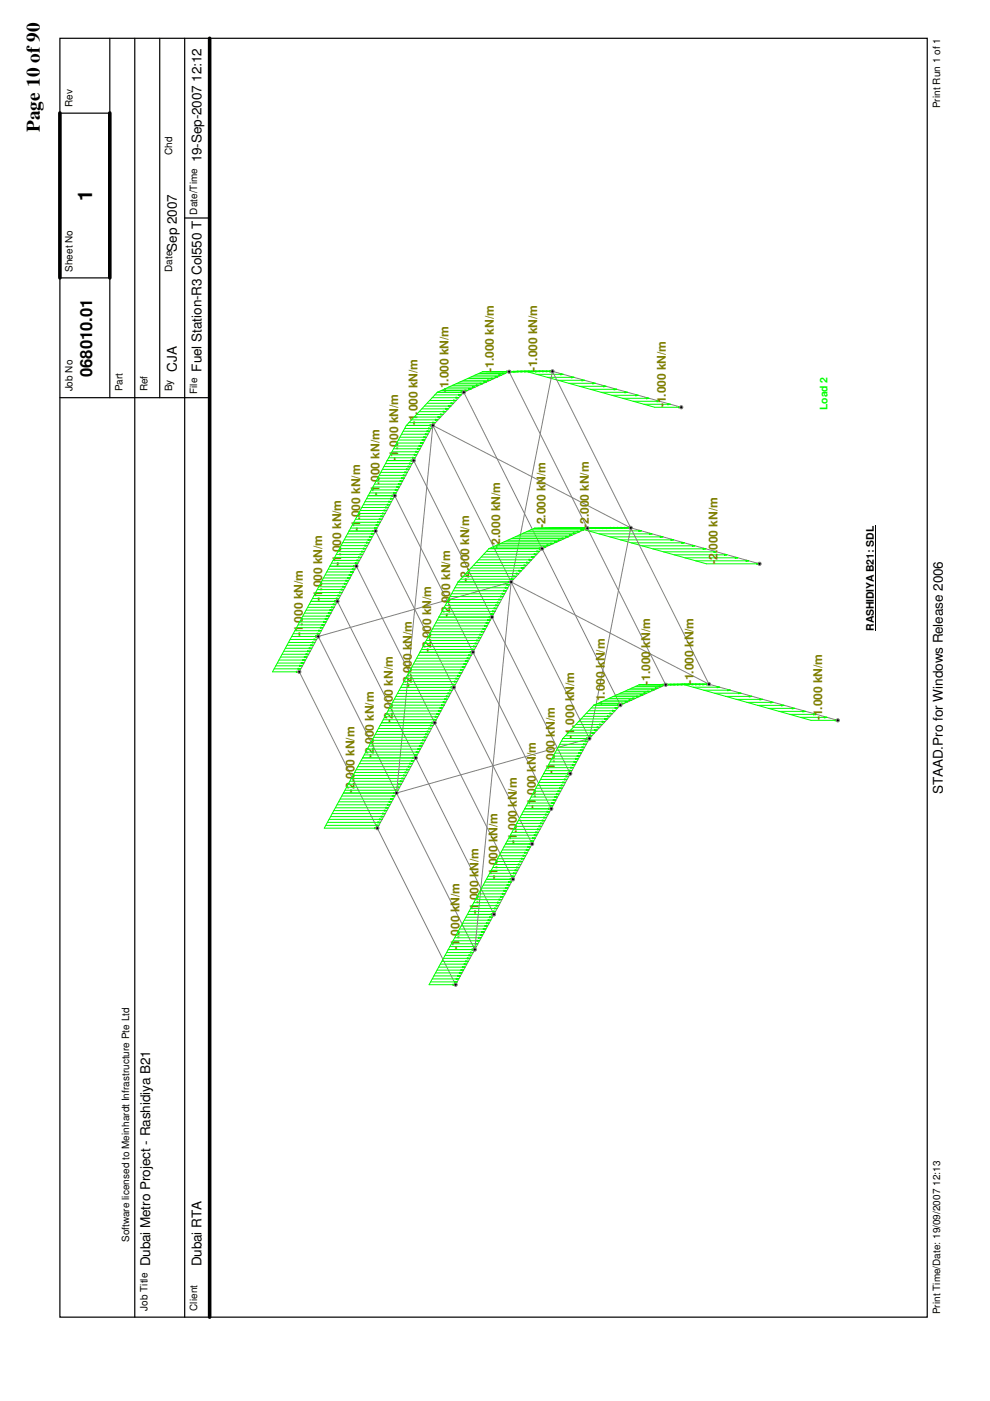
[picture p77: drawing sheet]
<svg xmlns="http://www.w3.org/2000/svg" width="210mm" height="297mm" viewBox="0 0 210 297" stroke-linecap="round" stroke-linejoin="round" font-family="sans-serif">
<defs><g id="words">
<text font-size="4.2" x="19.5" y="42.7" transform="rotate(-90 19.5 42.7)">1</text>
<text font-size="4.1" x="8.5" y="27.9" transform="rotate(-90 8.5 27.9)">Page 10 of 90</text>
<text font-size="3.5" x="19.6" y="79.9" transform="rotate(-90 19.6 79.9)">068010.01</text>
<g font-size="2.8">
<text x="42.8" y="34.4" transform="rotate(-90 42.8 34.4)">19-Sep-2007 12:12</text>
<text x="37.5" y="53.4" transform="rotate(-90 37.5 53.4)">Sep 2007</text>
<text x="37.5" y="78.8" transform="rotate(-90 37.5 78.8)">CJA</text>
<text x="42.8" y="78.8" transform="rotate(-90 42.8 78.8)">Fuel Station-R3 Col550 T</text>
<text x="199.9" y="168.4" transform="rotate(-90 199.9 168.4)">STAAD.Pro for Windows Release 2006</text>
<text x="31.8" y="268.5" transform="rotate(-90 31.8 268.5)">Dubai Metro Project - Rashidiya B21</text>
<text x="42.8" y="268.5" transform="rotate(-90 42.8 268.5)">Dubai RTA</text>
</g>
<g font-size="2.5" fill="#808000">
<text x="95.1" y="83.2" transform="rotate(-90 95.1 83.2)">-1.000 kN/m</text>
<text x="104.7" y="78.8" transform="rotate(-90 104.7 78.8)">-1.000 kN/m</text>
<text x="113.9" y="78.7" transform="rotate(-90 113.9 78.7)">-1.000 kN/m</text>
<text x="141.2" y="86.3" transform="rotate(-90 141.2 86.3)">-1.000 kN/m</text>
<text x="88.5" y="90.2" transform="rotate(-90 88.5 90.2)">-1.000 kN/m</text>
<text x="84.5" y="97.7" transform="rotate(-90 84.5 97.7)">-1.000 kN/m</text>
<text x="80.4" y="105.1" transform="rotate(-90 80.4 105.1)">-1.000 kN/m</text>
<text x="76.4" y="112.6" transform="rotate(-90 76.4 112.6)">-1.000 kN/m</text>
<text x="115.7" y="112" transform="rotate(-90 115.7 112)">-2.000 kN/m</text>
<text x="124.8" y="111.9" transform="rotate(-90 124.8 111.9)">-2.000 kN/m</text>
<text x="106" y="116.3" transform="rotate(-90 106 116.3)">-2.000 kN/m</text>
<text x="152.1" y="119.5" transform="rotate(-90 152.1 119.5)">-2.000 kN/m</text>
<text x="72.3" y="120" transform="rotate(-90 72.3 120)">-1.000 kN/m</text>
<text x="99.5" y="123.4" transform="rotate(-90 99.5 123.4)">-2.000 kN/m</text>
<text x="68.3" y="127.5" transform="rotate(-90 68.3 127.5)">-1.000 kN/m</text>
<text x="95.4" y="130.8" transform="rotate(-90 95.4 130.8)">-2.000 kN/m</text>
<text x="64.2" y="134.9" transform="rotate(-90 64.2 134.9)">-1.000 kN/m</text>
<text x="91.4" y="138.3" transform="rotate(-90 91.4 138.3)">-2.000 kN/m</text>
<text x="87.3" y="145.7" transform="rotate(-90 87.3 145.7)">-2.000 kN/m</text>
<text x="128.3" y="149.5" transform="rotate(-90 128.3 149.5)">-1.000 kN/m</text>
<text x="137.9" y="145.2" transform="rotate(-90 137.9 145.2)">-1.000 kN/m</text>
<text x="147.1" y="145.1" transform="rotate(-90 147.1 145.1)">-1.000 kN/m</text>
<text x="83.3" y="153.2" transform="rotate(-90 83.3 153.2)">-2.000 kN/m</text>
<text x="174.3" y="152.7" transform="rotate(-90 174.3 152.7)">-1.000 kN/m</text>
<text x="79.2" y="160.7" transform="rotate(-90 79.2 160.7)">-2.000 kN/m</text>
<text x="121.7" y="156.6" transform="rotate(-90 121.7 156.6)">-1.000 kN/m</text>
<text x="117.6" y="164" transform="rotate(-90 117.6 164)">-1.000 kN/m</text>
<text x="75.2" y="168.1" transform="rotate(-90 75.2 168.1)">-2.000 kN/m</text>
<text x="113.6" y="171.5" transform="rotate(-90 113.6 171.5)">-1.000 kN/m</text>
<text x="109.6" y="178.9" transform="rotate(-90 109.6 178.9)">-1.000 kN/m</text>
<text x="105.5" y="186.4" transform="rotate(-90 105.5 186.4)">-1.000 kN/m</text>
<text x="101.5" y="193.9" transform="rotate(-90 101.5 193.9)">-1.000 kN/m</text>
<text x="97.4" y="201.3" transform="rotate(-90 97.4 201.3)">-1.000 kN/m</text>
</g>
<text font-size="2.2" fill="#0f0" x="175.4" y="87" transform="rotate(-90 175.4 87)">Load 2</text>
<text font-size="2.2" x="185.3" y="133.8" transform="rotate(-90 185.3 133.8)">RASHIDIYA B21: SDL</text>
<g font-size="2.1">
<text x="15.4" y="22.7" transform="rotate(-90 15.4 22.7)">Rev</text>
<text x="199.3" y="22.9" transform="rotate(-90 199.3 22.9)">Print Run 1 of 1</text>
<text x="36.5" y="32.8" transform="rotate(-90 36.5 32.8)">Chd</text>
<text x="41.8" y="45.5" transform="rotate(-90 41.8 45.5)">Date/Time</text>
<text x="15.4" y="57.6" transform="rotate(-90 15.4 57.6)">Sheet No</text>
<text x="36.5" y="57.6" transform="rotate(-90 36.5 57.6)">Date</text>
<text x="15.4" y="83" transform="rotate(-90 15.4 83)">Job No</text>
<text x="26" y="83" transform="rotate(-90 26 83)">Part</text>
<text x="31.2" y="83" transform="rotate(-90 31.2 83)">Ref</text>
<text x="36.5" y="83" transform="rotate(-90 36.5 83)">By</text>
<text x="41.8" y="83.6" transform="rotate(-90 41.8 83.6)">File</text>
<text x="27.4" y="263.3" transform="rotate(-90 27.4 263.3)">Software licensed to Meinhardt Infrastructure Pte Ltd</text>
<text x="31.2" y="278" transform="rotate(-90 31.2 278)">Job Title</text>
<text x="41.8" y="278" transform="rotate(-90 41.8 278)">Client</text>
<text x="199.3" y="278.7" transform="rotate(-90 199.3 278.7)">Print Time/Date: 19/09/2007 12:13</text>
</g>
</g></defs>
<path d="M12.7 8.1h183.9v271.2h-183.9zM23.3 8.1v76.2M28.6 8.1v271.2M33.9 8.1v76.2M39.2 8.1v271.2M12.7 24h10.6M12.7 58.9h10.6M39.2 46.2h5.2M12.7 84.3h31.7" fill="none" stroke="#000" stroke-width=".25"/>
<path d="M44.4 8.1v271.2M12.7 24v34.9M23.3 24v34.9" fill="none" stroke="#000" stroke-width=".76"/>
<path d="M67.5 134.9l-4 7.5" fill="none" stroke="#808080" stroke-width=".21"/>
<path d="M66.9 134.8l.6 .1-.6 .2z" fill="#0f0"/>
<path d="M66.9 134.8l.6 .1-.6 .2zM67.5 134.9h-5.7l-4 7.5" fill="none" stroke="#0f0" stroke-width=".21"/>
<path d="M62.8 142.3l.6 .1-.6 .2z" fill="#0f0"/>
<path d="M57.8 142.4h5.6M62.8 142.3l.6 .1-.6 .2z" fill="none" stroke="#0f0" stroke-width=".21"/>
<path d="M66.5 135.5l.6 .1-.6 .1z" fill="#0f0"/>
<path d="M61.5 135.6h5.6M66.5 135.5l.6 .1-.6 .1z" fill="none" stroke="#0f0" stroke-width=".21"/>
<path d="M66.2 136.1l.6 .1-.6 .1z" fill="#0f0"/>
<path d="M61.2 136.2h5.6M66.2 136.1l.6 .1-.6 .1z" fill="none" stroke="#0f0" stroke-width=".21"/>
<path d="M65.9 136.7l.6 .1-.6 .1z" fill="#0f0"/>
<path d="M60.8 136.8h5.7M65.9 136.7l.6 .1-.6 .1z" fill="none" stroke="#0f0" stroke-width=".21"/>
<path d="M65.5 137.3l.6 .1-.6 .2z" fill="#0f0"/>
<path d="M60.5 137.4h5.6M65.5 137.3l.6 .1-.6 .2z" fill="none" stroke="#0f0" stroke-width=".21"/>
<path d="M65.2 138l.6 .1-.6 .1z" fill="#0f0"/>
<path d="M60.2 138.1h5.6M65.2 138l.6 .1-.6 .1z" fill="none" stroke="#0f0" stroke-width=".21"/>
<path d="M64.9 138.6l.5 .1-.5 .1z" fill="#0f0"/>
<path d="M59.8 138.7h5.6M64.9 138.6l.5 .1-.5 .1z" fill="none" stroke="#0f0" stroke-width=".21"/>
<path d="M64.5 139.2l.6 .1-.6 .1z" fill="#0f0"/>
<path d="M59.5 139.3h5.6M64.5 139.2l.6 .1-.6 .1z" fill="none" stroke="#0f0" stroke-width=".21"/>
<path d="M64.2 139.8l.6 .1-.6 .2z" fill="#0f0"/>
<path d="M59.1 139.9h5.7M64.2 139.8l.6 .1-.6 .2z" fill="none" stroke="#0f0" stroke-width=".21"/>
<path d="M63.8 140.5l.6 .1-.6 .1z" fill="#0f0"/>
<path d="M58.8 140.6h5.6M63.8 140.5l.6 .1-.6 .1z" fill="none" stroke="#0f0" stroke-width=".21"/>
<path d="M63.5 141l.6 .2-.6 .1z" fill="#0f0"/>
<path d="M58.5 141.2h5.6M63.5 141l.6 .2-.6 .1z" fill="none" stroke="#0f0" stroke-width=".21"/>
<path d="M63.2 141.7l.6 .1-.6 .1z" fill="#0f0"/>
<path d="M58.1 141.8h5.7M63.2 141.7l.6 .1-.6 .1z" fill="none" stroke="#0f0" stroke-width=".21"/>
<path d="M71.5 127.5l-4 7.4" fill="none" stroke="#808080" stroke-width=".21"/>
<path d="M71 127.4l.5 .1-.5 .1z" fill="#0f0"/>
<path d="M71 127.4l.5 .1-.5 .1zM71.5 127.5h-5.6l-4.1 7.4" fill="none" stroke="#0f0" stroke-width=".21"/>
<path d="M66.9 134.8l.6 .1-.6 .2z" fill="#0f0"/>
<path d="M61.8 134.9h5.7M66.9 134.8l.6 .1-.6 .2z" fill="none" stroke="#0f0" stroke-width=".21"/>
<path d="M70.6 128l.6 .1-.6 .2z" fill="#0f0"/>
<path d="M65.6 128.1h5.6M70.6 128l.6 .1-.6 .2z" fill="none" stroke="#0f0" stroke-width=".21"/>
<path d="M70.3 128.6l.6 .2-.6 .1z" fill="#0f0"/>
<path d="M65.2 128.8h5.7M70.3 128.6l.6 .2-.6 .1z" fill="none" stroke="#0f0" stroke-width=".21"/>
<path d="M69.9 129.2l.6 .2-.6 .1z" fill="#0f0"/>
<path d="M64.9 129.4h5.6M69.9 129.2l.6 .2-.6 .1z" fill="none" stroke="#0f0" stroke-width=".21"/>
<path d="M69.6 129.9l.6 .1-.6 .1z" fill="#0f0"/>
<path d="M64.6 130h5.6M69.6 129.9l.6 .1-.6 .1z" fill="none" stroke="#0f0" stroke-width=".21"/>
<path d="M69.3 130.5l.5 .1-.5 .2z" fill="#0f0"/>
<path d="M64.2 130.6h5.6M69.3 130.5l.5 .1-.5 .2z" fill="none" stroke="#0f0" stroke-width=".21"/>
<path d="M68.9 131.1l.6 .1-.6 .2z" fill="#0f0"/>
<path d="M63.9 131.2h5.6M68.9 131.1l.6 .1-.6 .2z" fill="none" stroke="#0f0" stroke-width=".21"/>
<path d="M68.6 131.7l.6 .2-.6 .1z" fill="#0f0"/>
<path d="M63.5 131.9h5.7M68.6 131.7l.6 .2-.6 .1z" fill="none" stroke="#0f0" stroke-width=".21"/>
<path d="M68.2 132.4l.6 .1-.6 .1z" fill="#0f0"/>
<path d="M63.2 132.5h5.6M68.2 132.4l.6 .1-.6 .1z" fill="none" stroke="#0f0" stroke-width=".21"/>
<path d="M67.9 133l.6 .1-.6 .1z" fill="#0f0"/>
<path d="M62.9 133.1h5.6M67.9 133l.6 .1-.6 .1z" fill="none" stroke="#0f0" stroke-width=".21"/>
<path d="M67.6 133.6l.6 .1-.6 .1z" fill="#0f0"/>
<path d="M62.5 133.7h5.7M67.6 133.6l.6 .1-.6 .1z" fill="none" stroke="#0f0" stroke-width=".21"/>
<path d="M67.2 134.2l.6 .2-.6 .1z" fill="#0f0"/>
<path d="M62.2 134.4h5.6M67.2 134.2l.6 .2-.6 .1z" fill="none" stroke="#0f0" stroke-width=".21"/>
<path d="M75.6 120l-4.1 7.5M63.5 142.4l16.5 33.2" fill="none" stroke="#808080" stroke-width=".21"/>
<path d="M75 119.9l.6 .1-.6 .2z" fill="#0f0"/>
<path d="M75 119.9l.6 .1-.6 .2zM75.6 120h-5.7l-4 7.5" fill="none" stroke="#0f0" stroke-width=".21"/>
<path d="M71 127.4l.5 .1-.5 .1z" fill="#0f0"/>
<path d="M65.9 127.5h5.6M71 127.4l.5 .1-.5 .1z" fill="none" stroke="#0f0" stroke-width=".21"/>
<path d="M74.7 120.6l.6 .1-.6 .1z" fill="#0f0"/>
<path d="M69.6 120.7h5.7M74.7 120.6l.6 .1-.6 .1z" fill="none" stroke="#0f0" stroke-width=".21"/>
<path d="M74.3 121.1l.6 .2-.6 .1z" fill="#0f0"/>
<path d="M69.3 121.3h5.6M74.3 121.1l.6 .2-.6 .1z" fill="none" stroke="#0f0" stroke-width=".21"/>
<path d="M74 121.8l.6 .1-.6 .1z" fill="#0f0"/>
<path d="M69 121.9h5.6M74 121.8l.6 .1-.6 .1z" fill="none" stroke="#0f0" stroke-width=".21"/>
<path d="M73.7 122.4l.6 .1-.6 .2z" fill="#0f0"/>
<path d="M68.6 122.5h5.7M73.7 122.4l.6 .1-.6 .2z" fill="none" stroke="#0f0" stroke-width=".21"/>
<path d="M73.3 123l.6 .1-.6 .2z" fill="#0f0"/>
<path d="M68.3 123.1h5.6M73.3 123l.6 .1-.6 .2z" fill="none" stroke="#0f0" stroke-width=".21"/>
<path d="M73 123.6l.6 .2-.6 .1z" fill="#0f0"/>
<path d="M67.9 123.8h5.7M73 123.6l.6 .2-.6 .1z" fill="none" stroke="#0f0" stroke-width=".21"/>
<path d="M72.6 124.3l.6 .1-.6 .1z" fill="#0f0"/>
<path d="M67.6 124.4h5.6M72.6 124.3l.6 .1-.6 .1z" fill="none" stroke="#0f0" stroke-width=".21"/>
<path d="M72.3 124.9l.6 .1-.6 .1z" fill="#0f0"/>
<path d="M67.3 125h5.6M72.3 124.9l.6 .1-.6 .1z" fill="none" stroke="#0f0" stroke-width=".21"/>
<path d="M72 125.5l.6 .1-.6 .2z" fill="#0f0"/>
<path d="M66.9 125.6h5.7M72 125.5l.6 .1-.6 .2z" fill="none" stroke="#0f0" stroke-width=".21"/>
<path d="M71.6 126.1l.6 .2-.6 .1z" fill="#0f0"/>
<path d="M66.6 126.3h5.6M71.6 126.1l.6 .2-.6 .1z" fill="none" stroke="#0f0" stroke-width=".21"/>
<path d="M71.3 126.8l.6 .1-.6 .1z" fill="#0f0"/>
<path d="M66.3 126.9h5.6M71.3 126.8l.6 .1-.6 .1z" fill="none" stroke="#0f0" stroke-width=".21"/>
<path d="M79.6 112.6l-4 7.4M67.5 134.9l16.6 33.2" fill="none" stroke="#808080" stroke-width=".21"/>
<path d="M79 112.5l.6 .1-.6 .1z" fill="#0f0"/>
<path d="M79 112.5l.6 .1-.6 .1zM79.6 112.6h-5.6l-4.1 7.4" fill="none" stroke="#0f0" stroke-width=".21"/>
<path d="M75 119.9l.6 .1-.6 .2z" fill="#0f0"/>
<path d="M75 119.9l.6 .1-.6 .2zM69.9 120h5.7" fill="none" stroke="#0f0" stroke-width=".21"/>
<path d="M78.7 113.1l.6 .1-.6 .1z" fill="#0f0"/>
<path d="M73.7 113.2h5.6M78.7 113.1l.6 .1-.6 .1z" fill="none" stroke="#0f0" stroke-width=".21"/>
<path d="M78.4 113.7l.6 .1-.6 .2z" fill="#0f0"/>
<path d="M73.3 113.8h5.7M78.4 113.7l.6 .1-.6 .2z" fill="none" stroke="#0f0" stroke-width=".21"/>
<path d="M78 114.3l.6 .2-.6 .1z" fill="#0f0"/>
<path d="M73 114.5h5.6M78 114.3l.6 .2-.6 .1z" fill="none" stroke="#0f0" stroke-width=".21"/>
<path d="M77.7 114.9l.6 .2-.6 .1z" fill="#0f0"/>
<path d="M72.6 115.1h5.7M77.7 114.9l.6 .2-.6 .1z" fill="none" stroke="#0f0" stroke-width=".21"/>
<path d="M77.3 115.6l.6 .1-.6 .1z" fill="#0f0"/>
<path d="M72.3 115.7h5.6M77.3 115.6l.6 .1-.6 .1z" fill="none" stroke="#0f0" stroke-width=".21"/>
<path d="M77 116.2l.6 .1-.6 .1z" fill="#0f0"/>
<path d="M72 116.3h5.6M77 116.2l.6 .1-.6 .1z" fill="none" stroke="#0f0" stroke-width=".21"/>
<path d="M76.7 116.8l.6 .2-.6 .1z" fill="#0f0"/>
<path d="M71.6 117h5.7M76.7 116.8l.6 .2-.6 .1z" fill="none" stroke="#0f0" stroke-width=".21"/>
<path d="M76.3 117.4l.6 .1-.6 .2z" fill="#0f0"/>
<path d="M71.3 117.5h5.6M76.3 117.4l.6 .1-.6 .2z" fill="none" stroke="#0f0" stroke-width=".21"/>
<path d="M76 118.1l.6 .1-.6 .1z" fill="#0f0"/>
<path d="M71 118.2h5.6M76 118.1l.6 .1-.6 .1z" fill="none" stroke="#0f0" stroke-width=".21"/>
<path d="M75.6 118.7l.6 .1-.6 .1z" fill="#0f0"/>
<path d="M70.6 118.8h5.6M75.6 118.7l.6 .1-.6 .1z" fill="none" stroke="#0f0" stroke-width=".21"/>
<path d="M75.3 119.3l.6 .1-.6 .1z" fill="#0f0"/>
<path d="M70.3 119.4h5.6M75.3 119.3l.6 .1-.6 .1z" fill="none" stroke="#0f0" stroke-width=".21"/>
<path d="M83.7 105.1l-4.1 7.5M71.5 127.5l16.6 33.2" fill="none" stroke="#808080" stroke-width=".21"/>
<path d="M83.1 105l.6 .1-.6 .1z" fill="#0f0"/>
<path d="M83.1 105l.6 .1-.6 .1zM83.7 105.1h-5.6l-4.1 7.5" fill="none" stroke="#0f0" stroke-width=".21"/>
<path d="M79 112.5l.6 .1-.6 .1z" fill="#0f0"/>
<path d="M74 112.6h5.6M79 112.5l.6 .1-.6 .1z" fill="none" stroke="#0f0" stroke-width=".21"/>
<path d="M82.8 105.6l.6 .1-.6 .2z" fill="#0f0"/>
<path d="M77.7 105.7h5.7M82.8 105.6l.6 .1-.6 .2z" fill="none" stroke="#0f0" stroke-width=".21"/>
<path d="M82.4 106.2l.6 .2-.6 .1z" fill="#0f0"/>
<path d="M77.4 106.4h5.6M82.4 106.2l.6 .2-.6 .1z" fill="none" stroke="#0f0" stroke-width=".21"/>
<path d="M82.1 106.9l.6 .1-.6 .1z" fill="#0f0"/>
<path d="M77 107h5.7M82.1 106.9l.6 .1-.6 .1z" fill="none" stroke="#0f0" stroke-width=".21"/>
<path d="M81.7 107.5l.6 .1-.6 .1z" fill="#0f0"/>
<path d="M76.7 107.6h5.6M81.7 107.5l.6 .1-.6 .1z" fill="none" stroke="#0f0" stroke-width=".21"/>
<path d="M81.4 108.1l.6 .1-.6 .2z" fill="#0f0"/>
<path d="M76.4 108.2h5.6M81.4 108.1l.6 .1-.6 .2z" fill="none" stroke="#0f0" stroke-width=".21"/>
<path d="M81.1 108.7l.6 .2-.6 .1z" fill="#0f0"/>
<path d="M76 108.9h5.7M81.1 108.7l.6 .2-.6 .1z" fill="none" stroke="#0f0" stroke-width=".21"/>
<path d="M80.7 109.3l.6 .2-.6 .1z" fill="#0f0"/>
<path d="M75.7 109.5h5.6M80.7 109.3l.6 .2-.6 .1z" fill="none" stroke="#0f0" stroke-width=".21"/>
<path d="M80.4 110l.6 .1-.6 .1z" fill="#0f0"/>
<path d="M75.4 110.1h5.6M80.4 110l.6 .1-.6 .1z" fill="none" stroke="#0f0" stroke-width=".21"/>
<path d="M80.1 110.6l.5 .1-.5 .2z" fill="#0f0"/>
<path d="M75 110.7h5.6M80.1 110.6l.5 .1-.5 .2z" fill="none" stroke="#0f0" stroke-width=".21"/>
<path d="M79.7 111.2l.6 .1-.6 .2z" fill="#0f0"/>
<path d="M74.7 111.3h5.6M79.7 111.2l.6 .1-.6 .2z" fill="none" stroke="#0f0" stroke-width=".21"/>
<path d="M79.4 111.8l.6 .2-.6 .1z" fill="#0f0"/>
<path d="M74.3 112h5.7M79.4 111.8l.6 .2-.6 .1z" fill="none" stroke="#0f0" stroke-width=".21"/>
<path d="M117.1 78.7l27.3 7.6" fill="none" stroke="#808080" stroke-width=".21"/>
<path d="M143.8 86.2l.6 .1-.6 .2z" fill="#0f0"/>
<path d="M111.5 78.7l27.3 7.6h5.6M143.8 86.2l.6 .1-.6 .2z" fill="none" stroke="#0f0" stroke-width=".21"/>
<path d="M116.5 78.6l.6 .1-.6 .2z" fill="#0f0"/>
<path d="M111.5 78.7h5.6M116.5 78.6l.6 .1-.6 .2z" fill="none" stroke="#0f0" stroke-width=".21"/>
<path d="M141.6 85.6l.6 .1-.6 .1z" fill="#0f0"/>
<path d="M136.5 85.7h5.7M141.6 85.6l.6 .1-.6 .1z" fill="none" stroke="#0f0" stroke-width=".21"/>
<path d="M139.3 85l.6 .1-.6 .1z" fill="#0f0"/>
<path d="M134.2 85.1h5.7M139.3 85l.6 .1-.6 .1z" fill="none" stroke="#0f0" stroke-width=".21"/>
<path d="M137 84.3l.6 .1-.6 .2z" fill="#0f0"/>
<path d="M132 84.4h5.6M137 84.3l.6 .1-.6 .2z" fill="none" stroke="#0f0" stroke-width=".21"/>
<path d="M134.7 83.7l.6 .1-.6 .1z" fill="#0f0"/>
<path d="M129.7 83.8h5.6M134.7 83.7l.6 .1-.6 .1z" fill="none" stroke="#0f0" stroke-width=".21"/>
<path d="M132.5 83l.6 .2-.6 .1z" fill="#0f0"/>
<path d="M127.4 83.2h5.7M132.5 83l.6 .2-.6 .1z" fill="none" stroke="#0f0" stroke-width=".21"/>
<path d="M130.2 82.4l.6 .1-.6 .2z" fill="#0f0"/>
<path d="M125.1 82.5h5.7M130.2 82.4l.6 .1-.6 .2z" fill="none" stroke="#0f0" stroke-width=".21"/>
<path d="M127.9 81.8l.6 .1-.6 .1z" fill="#0f0"/>
<path d="M122.9 81.9h5.6M127.9 81.8l.6 .1-.6 .1z" fill="none" stroke="#0f0" stroke-width=".21"/>
<path d="M125.6 81.1l.6 .2-.6 .1z" fill="#0f0"/>
<path d="M120.6 81.3h5.6M125.6 81.1l.6 .2-.6 .1z" fill="none" stroke="#0f0" stroke-width=".21"/>
<path d="M123.4 80.5l.6 .1-.6 .2z" fill="#0f0"/>
<path d="M118.3 80.6h5.7M123.4 80.5l.6 .1-.6 .2z" fill="none" stroke="#0f0" stroke-width=".21"/>
<path d="M121.1 79.9l.6 .1-.6 .1z" fill="#0f0"/>
<path d="M116.1 80h5.6M121.1 79.9l.6 .1-.6 .1z" fill="none" stroke="#0f0" stroke-width=".21"/>
<path d="M118.8 79.2l.6 .2-.6 .1z" fill="#0f0"/>
<path d="M113.8 79.4h5.6M118.8 79.2l.6 .2-.6 .1z" fill="none" stroke="#0f0" stroke-width=".21"/>
<path d="M84.1 168.1l-4.1 7.5" fill="none" stroke="#808080" stroke-width=".21"/>
<path d="M83.5 168l.6 .1-.6 .2z" fill="#0f0"/>
<path d="M83.5 168l.6 .1-.6 .2zM84.1 168.1h-11.3l-4.1 7.5" fill="none" stroke="#0f0" stroke-width=".21"/>
<path d="M79.4 175.5l.6 .1-.6 .1z" fill="#0f0"/>
<path d="M68.7 175.6h11.3M79.4 175.5l.6 .1-.6 .1z" fill="none" stroke="#0f0" stroke-width=".21"/>
<path d="M83.1 168.6l.6 .2-.6 .1z" fill="#0f0"/>
<path d="M72.5 168.8h11.2M83.1 168.6l.6 .2-.6 .1z" fill="none" stroke="#0f0" stroke-width=".21"/>
<path d="M82.8 169.3l.6 .1-.6 .1z" fill="#0f0"/>
<path d="M72.1 169.4h11.3M82.8 169.3l.6 .1-.6 .1z" fill="none" stroke="#0f0" stroke-width=".21"/>
<path d="M82.5 169.9l.6 .1-.6 .1z" fill="#0f0"/>
<path d="M71.8 170h11.3M82.5 169.9l.6 .1-.6 .1z" fill="none" stroke="#0f0" stroke-width=".21"/>
<path d="M82.1 170.5l.6 .1-.6 .2z" fill="#0f0"/>
<path d="M71.5 170.6h11.2M82.1 170.5l.6 .1-.6 .2z" fill="none" stroke="#0f0" stroke-width=".21"/>
<path d="M81.8 171.1l.6 .2-.6 .1z" fill="#0f0"/>
<path d="M71.1 171.3h11.3M81.8 171.1l.6 .2-.6 .1z" fill="none" stroke="#0f0" stroke-width=".21"/>
<path d="M81.4 171.7l.6 .2-.6 .1z" fill="#0f0"/>
<path d="M70.8 171.9h11.2M81.4 171.7l.6 .2-.6 .1z" fill="none" stroke="#0f0" stroke-width=".21"/>
<path d="M81.1 172.4l.6 .1-.6 .1z" fill="#0f0"/>
<path d="M70.4 172.5h11.3M81.1 172.4l.6 .1-.6 .1z" fill="none" stroke="#0f0" stroke-width=".21"/>
<path d="M80.8 173l.6 .1-.6 .2z" fill="#0f0"/>
<path d="M70.1 173.1h11.3M80.8 173l.6 .1-.6 .2z" fill="none" stroke="#0f0" stroke-width=".21"/>
<path d="M80.4 173.6l.6 .1-.6 .2z" fill="#0f0"/>
<path d="M69.8 173.7h11.2M80.4 173.6l.6 .1-.6 .2z" fill="none" stroke="#0f0" stroke-width=".21"/>
<path d="M80.1 174.2l.6 .2-.6 .1z" fill="#0f0"/>
<path d="M69.4 174.4h11.3M80.1 174.2l.6 .2-.6 .1z" fill="none" stroke="#0f0" stroke-width=".21"/>
<path d="M79.8 174.9l.5 .1-.5 .1z" fill="#0f0"/>
<path d="M69.1 175h11.2M79.8 174.9l.5 .1-.5 .1z" fill="none" stroke="#0f0" stroke-width=".21"/>
<path d="M87.7 97.7l-4 7.4M75.6 120l16.6 33.2" fill="none" stroke="#808080" stroke-width=".21"/>
<path d="M87.1 97.5l.6 .2-.6 .1z" fill="#0f0"/>
<path d="M87.1 97.5l.6 .2-.6 .1zM87.7 97.7h-5.6l-4 7.4" fill="none" stroke="#0f0" stroke-width=".21"/>
<path d="M83.1 105l.6 .1-.6 .1z" fill="#0f0"/>
<path d="M78.1 105.1h5.6M83.1 105l.6 .1-.6 .1z" fill="none" stroke="#0f0" stroke-width=".21"/>
<path d="M86.8 98.2l.6 .1-.6 .1z" fill="#0f0"/>
<path d="M81.7 98.3h5.7M86.8 98.2l.6 .1-.6 .1z" fill="none" stroke="#0f0" stroke-width=".21"/>
<path d="M86.5 98.8l.6 .1-.6 .1z" fill="#0f0"/>
<path d="M81.4 98.9h5.7M86.5 98.8l.6 .1-.6 .1z" fill="none" stroke="#0f0" stroke-width=".21"/>
<path d="M86.1 99.4l.6 .1-.6 .1z" fill="#0f0"/>
<path d="M81.1 99.5h5.6M86.1 99.4l.6 .1-.6 .1z" fill="none" stroke="#0f0" stroke-width=".21"/>
<path d="M85.8 100l.6 .2-.6 .1z" fill="#0f0"/>
<path d="M80.8 100.2h5.6M85.8 100l.6 .2-.6 .1z" fill="none" stroke="#0f0" stroke-width=".21"/>
<path d="M85.5 100.7l.6 .1-.6 .1z" fill="#0f0"/>
<path d="M80.4 100.8h5.7M85.5 100.7l.6 .1-.6 .1z" fill="none" stroke="#0f0" stroke-width=".21"/>
<path d="M85.1 101.3l.6 .1-.6 .1z" fill="#0f0"/>
<path d="M80.1 101.4h5.6M85.1 101.3l.6 .1-.6 .1z" fill="none" stroke="#0f0" stroke-width=".21"/>
<path d="M84.8 101.9l.6 .1-.6 .1z" fill="#0f0"/>
<path d="M79.8 102h5.6M84.8 101.9l.6 .1-.6 .1z" fill="none" stroke="#0f0" stroke-width=".21"/>
<path d="M84.5 102.5l.5 .1-.5 .2z" fill="#0f0"/>
<path d="M79.4 102.6h5.6M84.5 102.5l.5 .1-.5 .2z" fill="none" stroke="#0f0" stroke-width=".21"/>
<path d="M84.1 103.1l.6 .1-.6 .2z" fill="#0f0"/>
<path d="M79.1 103.2h5.6M84.1 103.1l.6 .1-.6 .2z" fill="none" stroke="#0f0" stroke-width=".21"/>
<path d="M83.8 103.7l.6 .2-.6 .1z" fill="#0f0"/>
<path d="M78.7 103.9h5.7M83.8 103.7l.6 .2-.6 .1z" fill="none" stroke="#0f0" stroke-width=".21"/>
<path d="M83.4 104.4l.6 .1-.6 .1z" fill="#0f0"/>
<path d="M78.4 104.5h5.6M83.4 104.4l.6 .1-.6 .1z" fill="none" stroke="#0f0" stroke-width=".21"/>
<path d="M88.1 160.7l-4 7.4" fill="none" stroke="#808080" stroke-width=".21"/>
<path d="M87.5 160.6l.6 .1-.6 .1z" fill="#0f0"/>
<path d="M87.5 160.6l.6 .1-.6 .1zM88.1 160.7h-11.2l-4.1 7.4" fill="none" stroke="#0f0" stroke-width=".21"/>
<path d="M83.5 168l.6 .1-.6 .2z" fill="#0f0"/>
<path d="M72.8 168.1h11.3M83.5 168l.6 .1-.6 .2z" fill="none" stroke="#0f0" stroke-width=".21"/>
<path d="M87.2 161.2l.6 .1-.6 .1z" fill="#0f0"/>
<path d="M76.5 161.3h11.3M87.2 161.2l.6 .1-.6 .1z" fill="none" stroke="#0f0" stroke-width=".21"/>
<path d="M86.9 161.8l.6 .1-.6 .1z" fill="#0f0"/>
<path d="M76.2 161.9h11.3M86.9 161.8l.6 .1-.6 .1z" fill="none" stroke="#0f0" stroke-width=".21"/>
<path d="M86.5 162.4l.6 .1-.6 .2z" fill="#0f0"/>
<path d="M75.9 162.5h11.2M86.5 162.4l.6 .1-.6 .2z" fill="none" stroke="#0f0" stroke-width=".21"/>
<path d="M86.2 163.1l.6 .1-.6 .1z" fill="#0f0"/>
<path d="M75.5 163.2h11.3M86.2 163.1l.6 .1-.6 .1z" fill="none" stroke="#0f0" stroke-width=".21"/>
<path d="M85.9 163.7l.5 .1-.5 .1z" fill="#0f0"/>
<path d="M75.2 163.8h11.2M85.9 163.7l.5 .1-.5 .1z" fill="none" stroke="#0f0" stroke-width=".21"/>
<path d="M85.5 164.3l.6 .1-.6 .1z" fill="#0f0"/>
<path d="M74.8 164.4h11.3M85.5 164.3l.6 .1-.6 .1z" fill="none" stroke="#0f0" stroke-width=".21"/>
<path d="M85.2 164.9l.6 .1-.6 .2z" fill="#0f0"/>
<path d="M74.5 165h11.3M85.2 164.9l.6 .1-.6 .2z" fill="none" stroke="#0f0" stroke-width=".21"/>
<path d="M84.8 165.5l.6 .1-.6 .2z" fill="#0f0"/>
<path d="M74.2 165.6h11.2M84.8 165.5l.6 .1-.6 .2z" fill="none" stroke="#0f0" stroke-width=".21"/>
<path d="M84.5 166.1l.6 .2-.6 .1z" fill="#0f0"/>
<path d="M73.8 166.3h11.3M84.5 166.1l.6 .2-.6 .1z" fill="none" stroke="#0f0" stroke-width=".21"/>
<path d="M84.2 166.8l.6 .1-.6 .1z" fill="#0f0"/>
<path d="M73.5 166.9h11.3M84.2 166.8l.6 .1-.6 .1z" fill="none" stroke="#0f0" stroke-width=".21"/>
<path d="M83.8 167.4l.6 .1-.6 .2z" fill="#0f0"/>
<path d="M73.2 167.5h11.2M83.8 167.4l.6 .1-.6 .2z" fill="none" stroke="#0f0" stroke-width=".21"/>
<path d="M87.7 97.7l4.1-7.5-7.7 77.9M79.6 112.6l16.6 33.1M108.4 123.4l-40.9 11.5" fill="none" stroke="#808080" stroke-width=".21"/>
<path d="M91.2 90.1l.6 .1-.6 .1z" fill="#0f0"/>
<path d="M91.2 90.1l.6 .1-.6 .1zM91.8 90.2h-5.7l-4 7.5" fill="none" stroke="#0f0" stroke-width=".21"/>
<path d="M87.1 97.5l.6 .2-.6 .1z" fill="#0f0"/>
<path d="M82.1 97.7h5.6M87.1 97.5l.6 .2-.6 .1z" fill="none" stroke="#0f0" stroke-width=".21"/>
<path d="M90.8 90.7l.6 .1-.6 .2z" fill="#0f0"/>
<path d="M85.8 90.8h5.6M90.8 90.7l.6 .1-.6 .2z" fill="none" stroke="#0f0" stroke-width=".21"/>
<path d="M90.5 91.3l.6 .1-.6 .2z" fill="#0f0"/>
<path d="M85.5 91.4h5.6M90.5 91.3l.6 .1-.6 .2z" fill="none" stroke="#0f0" stroke-width=".21"/>
<path d="M90.2 91.9l.6 .2-.6 .1z" fill="#0f0"/>
<path d="M85.1 92.1h5.7M90.2 91.9l.6 .2-.6 .1z" fill="none" stroke="#0f0" stroke-width=".21"/>
<path d="M89.8 92.6l.6 .1-.6 .1z" fill="#0f0"/>
<path d="M84.8 92.7h5.6M89.8 92.6l.6 .1-.6 .1z" fill="none" stroke="#0f0" stroke-width=".21"/>
<path d="M89.5 93.2l.6 .1-.6 .1z" fill="#0f0"/>
<path d="M84.5 93.3h5.6M89.5 93.2l.6 .1-.6 .1z" fill="none" stroke="#0f0" stroke-width=".21"/>
<path d="M89.2 93.8l.5 .1-.5 .2z" fill="#0f0"/>
<path d="M84.1 93.9h5.6M89.2 93.8l.5 .1-.5 .2z" fill="none" stroke="#0f0" stroke-width=".21"/>
<path d="M88.8 94.4l.6 .2-.6 .1z" fill="#0f0"/>
<path d="M83.8 94.6h5.6M88.8 94.4l.6 .2-.6 .1z" fill="none" stroke="#0f0" stroke-width=".21"/>
<path d="M88.5 95l.6 .2-.6 .1z" fill="#0f0"/>
<path d="M83.4 95.2h5.7M88.5 95l.6 .2-.6 .1z" fill="none" stroke="#0f0" stroke-width=".21"/>
<path d="M88.1 95.7l.6 .1-.6 .1z" fill="#0f0"/>
<path d="M83.1 95.8h5.6M88.1 95.7l.6 .1-.6 .1z" fill="none" stroke="#0f0" stroke-width=".21"/>
<path d="M87.8 96.3l.6 .1-.6 .2z" fill="#0f0"/>
<path d="M82.8 96.4h5.6M87.8 96.3l.6 .1-.6 .2z" fill="none" stroke="#0f0" stroke-width=".21"/>
<path d="M87.5 96.9l.6 .2-.6 .1z" fill="#0f0"/>
<path d="M82.4 97.1h5.7M87.5 96.9l.6 .2-.6 .1z" fill="none" stroke="#0f0" stroke-width=".21"/>
<path d="M92.2 153.2l-4.1 7.5M80 175.6l16.6 33.2" fill="none" stroke="#808080" stroke-width=".21"/>
<path d="M91.6 153.1l.6 .1-.6 .2z" fill="#0f0"/>
<path d="M91.6 153.1l.6 .1-.6 .2zM92.2 153.2h-11.3l-4 7.5" fill="none" stroke="#0f0" stroke-width=".21"/>
<path d="M87.5 160.6l.6 .1-.6 .1z" fill="#0f0"/>
<path d="M76.9 160.7h11.2M87.5 160.6l.6 .1-.6 .1z" fill="none" stroke="#0f0" stroke-width=".21"/>
<path d="M91.2 153.7l.6 .1-.6 .2z" fill="#0f0"/>
<path d="M80.6 153.8h11.2M91.2 153.7l.6 .1-.6 .2z" fill="none" stroke="#0f0" stroke-width=".21"/>
<path d="M90.9 154.3l.6 .2-.6 .1z" fill="#0f0"/>
<path d="M80.2 154.5h11.3M90.9 154.3l.6 .2-.6 .1z" fill="none" stroke="#0f0" stroke-width=".21"/>
<path d="M90.6 155l.5 .1-.5 .1z" fill="#0f0"/>
<path d="M79.9 155.1h11.2M90.6 155l.5 .1-.5 .1z" fill="none" stroke="#0f0" stroke-width=".21"/>
<path d="M90.2 155.6l.6 .1-.6 .1z" fill="#0f0"/>
<path d="M79.5 155.7h11.3M90.2 155.6l.6 .1-.6 .1z" fill="none" stroke="#0f0" stroke-width=".21"/>
<path d="M89.9 156.2l.6 .1-.6 .2z" fill="#0f0"/>
<path d="M79.2 156.3h11.3M89.9 156.2l.6 .1-.6 .2z" fill="none" stroke="#0f0" stroke-width=".21"/>
<path d="M89.6 156.8l.6 .2-.6 .1z" fill="#0f0"/>
<path d="M78.9 157h11.3M89.6 156.8l.6 .2-.6 .1z" fill="none" stroke="#0f0" stroke-width=".21"/>
<path d="M89.2 157.5l.6 .1-.6 .1z" fill="#0f0"/>
<path d="M78.5 157.6h11.3M89.2 157.5l.6 .1-.6 .1z" fill="none" stroke="#0f0" stroke-width=".21"/>
<path d="M88.9 158.1l.6 .1-.6 .1z" fill="#0f0"/>
<path d="M78.2 158.2h11.3M88.9 158.1l.6 .1-.6 .1z" fill="none" stroke="#0f0" stroke-width=".21"/>
<path d="M88.6 158.7l.6 .1-.6 .2z" fill="#0f0"/>
<path d="M77.9 158.8h11.3M88.6 158.7l.6 .1-.6 .2z" fill="none" stroke="#0f0" stroke-width=".21"/>
<path d="M88.2 159.3l.6 .2-.6 .1z" fill="#0f0"/>
<path d="M77.6 159.5h11.2M88.2 159.3l.6 .2-.6 .1z" fill="none" stroke="#0f0" stroke-width=".21"/>
<path d="M87.9 159.9l.6 .2-.6 .1z" fill="#0f0"/>
<path d="M87.9 159.9l.6 .2-.6 .1zM77.2 160.1h11.3" fill="none" stroke="#0f0" stroke-width=".21"/>
<path d="M117.1 78.7l-9.2 .1" fill="none" stroke="#808080" stroke-width=".21"/>
<path d="M116.5 78.6l.6 .1-.6 .2z" fill="#0f0"/>
<path d="M116.5 78.6l.6 .1-.6 .2zM117.1 78.7l-14.8 .1" fill="none" stroke="#0f0" stroke-width=".21"/>
<path d="M107.4 78.7l.5 .1-.5 .1z" fill="#0f0"/>
<path d="M102.3 78.8h5.6M107.4 78.7l.5 .1-.5 .1z" fill="none" stroke="#0f0" stroke-width=".21"/>
<path d="M115.8 78.6l.6 .1-.6 .2z" fill="#0f0"/>
<path d="M110.7 78.7h5.7M115.8 78.6l.6 .1-.6 .2z" fill="none" stroke="#0f0" stroke-width=".21"/>
<path d="M115 78.6l.6 .1-.6 .2z" fill="#0f0"/>
<path d="M110 78.7h5.6M115 78.6l.6 .1-.6 .2z" fill="none" stroke="#0f0" stroke-width=".21"/>
<path d="M114.3 78.6l.6 .1-.6 .2z" fill="#0f0"/>
<path d="M109.2 78.7h5.7M114.3 78.6l.6 .1-.6 .2z" fill="none" stroke="#0f0" stroke-width=".21"/>
<path d="M113.5 78.6l.6 .2-.6 .1z" fill="#0f0"/>
<path d="M108.5 78.8h5.6M113.5 78.6l.6 .2-.6 .1z" fill="none" stroke="#0f0" stroke-width=".21"/>
<path d="M112.7 78.6l.6 .2-.6 .1z" fill="#0f0"/>
<path d="M107.7 78.8h5.6M112.7 78.6l.6 .2-.6 .1z" fill="none" stroke="#0f0" stroke-width=".21"/>
<path d="M112 78.6l.6 .2-.6 .1z" fill="#0f0"/>
<path d="M106.9 78.8h5.7M112 78.6l.6 .2-.6 .1z" fill="none" stroke="#0f0" stroke-width=".21"/>
<path d="M111.2 78.6l.6 .2-.6 .1z" fill="#0f0"/>
<path d="M106.1 78.8h5.7M111.2 78.6l.6 .2-.6 .1z" fill="none" stroke="#0f0" stroke-width=".21"/>
<path d="M110.4 78.6l.6 .2-.6 .1z" fill="#0f0"/>
<path d="M105.4 78.8h5.6M110.4 78.6l.6 .2-.6 .1z" fill="none" stroke="#0f0" stroke-width=".21"/>
<path d="M109.6 78.6l.6 .2-.6 .1z" fill="#0f0"/>
<path d="M104.6 78.8h5.6M109.6 78.6l.6 .2-.6 .1z" fill="none" stroke="#0f0" stroke-width=".21"/>
<path d="M108.9 78.7l.6 .1-.6 .1z" fill="#0f0"/>
<path d="M103.8 78.8h5.7M108.9 78.7l.6 .1-.6 .1z" fill="none" stroke="#0f0" stroke-width=".21"/>
<path d="M108.1 78.7l.6 .1-.6 .1z" fill="#0f0"/>
<path d="M103.1 78.8h5.6M108.1 78.7l.6 .1-.6 .1z" fill="none" stroke="#0f0" stroke-width=".21"/>
<path d="M98.3 83.2l-6.5 7M83.7 105.1l16.6 33.2" fill="none" stroke="#808080" stroke-width=".21"/>
<path d="M97.7 83l.6 .2-.6 .1z" fill="#0f0"/>
<path d="M97.7 83l.6 .2-.6 .1zM98.3 83.2h-5.6l-6.6 7" fill="none" stroke="#0f0" stroke-width=".21"/>
<path d="M91.2 90.1l.6 .1-.6 .1z" fill="#0f0"/>
<path d="M86.1 90.2h5.7M91.2 90.1l.6 .1-.6 .1z" fill="none" stroke="#0f0" stroke-width=".21"/>
<path d="M97.2 83.6l.6 .1-.6 .2z" fill="#0f0"/>
<path d="M92.2 83.7h5.6M97.2 83.6l.6 .1-.6 .2z" fill="none" stroke="#0f0" stroke-width=".21"/>
<path d="M96.6 84.2l.6 .1-.6 .1z" fill="#0f0"/>
<path d="M91.6 84.3h5.6M96.6 84.2l.6 .1-.6 .1z" fill="none" stroke="#0f0" stroke-width=".21"/>
<path d="M96.1 84.8l.6 .1-.6 .1z" fill="#0f0"/>
<path d="M91.1 84.9h5.6M96.1 84.8l.6 .1-.6 .1z" fill="none" stroke="#0f0" stroke-width=".21"/>
<path d="M95.6 85.4l.6 .1-.6 .1z" fill="#0f0"/>
<path d="M90.6 85.5h5.6M95.6 85.4l.6 .1-.6 .1z" fill="none" stroke="#0f0" stroke-width=".21"/>
<path d="M95 86l.6 .1-.6 .1z" fill="#0f0"/>
<path d="M90 86.1h5.6M95 86l.6 .1-.6 .1z" fill="none" stroke="#0f0" stroke-width=".21"/>
<path d="M94.5 86.6l.6 .1-.6 .1z" fill="#0f0"/>
<path d="M89.5 86.7h5.6M94.5 86.6l.6 .1-.6 .1z" fill="none" stroke="#0f0" stroke-width=".21"/>
<path d="M93.9 87.2l.6 .1-.6 .1z" fill="#0f0"/>
<path d="M88.9 87.3h5.6M93.9 87.2l.6 .1-.6 .1z" fill="none" stroke="#0f0" stroke-width=".21"/>
<path d="M93.4 87.7l.6 .2-.6 .1z" fill="#0f0"/>
<path d="M88.3 87.9h5.7M93.4 87.7l.6 .2-.6 .1z" fill="none" stroke="#0f0" stroke-width=".21"/>
<path d="M92.8 88.3l.6 .1-.6 .2z" fill="#0f0"/>
<path d="M87.8 88.4h5.6M92.8 88.3l.6 .1-.6 .2z" fill="none" stroke="#0f0" stroke-width=".21"/>
<path d="M92.3 88.9l.6 .1-.6 .1z" fill="#0f0"/>
<path d="M87.2 89h5.7M92.3 88.9l.6 .1-.6 .1z" fill="none" stroke="#0f0" stroke-width=".21"/>
<path d="M91.7 89.5l.6 .1-.6 .1z" fill="#0f0"/>
<path d="M86.7 89.6h5.6M91.7 89.5l.6 .1-.6 .1z" fill="none" stroke="#0f0" stroke-width=".21"/>
<path d="M107.9 78.8l-9.6 4.4" fill="none" stroke="#808080" stroke-width=".21"/>
<path d="M107.4 78.7l.5 .1-.5 .1z" fill="#0f0"/>
<path d="M107.4 78.7l.5 .1-.5 .1zM107.9 78.8h-5.6l-9.6 4.4" fill="none" stroke="#0f0" stroke-width=".21"/>
<path d="M97.7 83l.6 .2-.6 .1z" fill="#0f0"/>
<path d="M92.7 83.2h5.6M97.7 83l.6 .2-.6 .1z" fill="none" stroke="#0f0" stroke-width=".21"/>
<path d="M106.6 79.1l.5 .1-.5 .1z" fill="#0f0"/>
<path d="M101.5 79.2h5.6M106.6 79.1l.5 .1-.5 .1z" fill="none" stroke="#0f0" stroke-width=".21"/>
<path d="M105.7 79.4l.6 .1-.6 .2z" fill="#0f0"/>
<path d="M100.7 79.5h5.6M105.7 79.4l.6 .1-.6 .2z" fill="none" stroke="#0f0" stroke-width=".21"/>
<path d="M104.9 79.8l.6 .1-.6 .1z" fill="#0f0"/>
<path d="M99.9 79.9h5.6M104.9 79.8l.6 .1-.6 .1z" fill="none" stroke="#0f0" stroke-width=".21"/>
<path d="M104.1 80.1l.6 .2-.6 .1z" fill="#0f0"/>
<path d="M99.1 80.3h5.6M104.1 80.1l.6 .2-.6 .1z" fill="none" stroke="#0f0" stroke-width=".21"/>
<path d="M103.4 80.5l.6 .1-.6 .2z" fill="#0f0"/>
<path d="M98.3 80.6h5.7M103.4 80.5l.6 .1-.6 .2z" fill="none" stroke="#0f0" stroke-width=".21"/>
<path d="M102.6 80.8l.6 .2-.6 .1z" fill="#0f0"/>
<path d="M97.5 81h5.7M102.6 80.8l.6 .2-.6 .1z" fill="none" stroke="#0f0" stroke-width=".21"/>
<path d="M101.8 81.2l.6 .2-.6 .1z" fill="#0f0"/>
<path d="M96.7 81.4h5.7M101.8 81.2l.6 .2-.6 .1z" fill="none" stroke="#0f0" stroke-width=".21"/>
<path d="M101 81.6l.6 .1-.6 .1z" fill="#0f0"/>
<path d="M95.9 81.7h5.7M101 81.6l.6 .1-.6 .1z" fill="none" stroke="#0f0" stroke-width=".21"/>
<path d="M100.2 81.9l.6 .2-.6 .1z" fill="#0f0"/>
<path d="M95.1 82.1h5.7M100.2 81.9l.6 .2-.6 .1z" fill="none" stroke="#0f0" stroke-width=".21"/>
<path d="M99.4 82.3l.5 .2-.5 .1z" fill="#0f0"/>
<path d="M94.3 82.5h5.6M99.4 82.3l.5 .2-.5 .1z" fill="none" stroke="#0f0" stroke-width=".21"/>
<path d="M98.6 82.7l.5 .1-.5 .1z" fill="#0f0"/>
<path d="M93.5 82.8h5.6M98.6 82.7l.5 .1-.5 .1z" fill="none" stroke="#0f0" stroke-width=".21"/>
<path d="M96.2 145.7l-4 7.5M84.1 168.1l16.6 33.2" fill="none" stroke="#808080" stroke-width=".21"/>
<path d="M95.6 145.6l.6 .1-.6 .2z" fill="#0f0"/>
<path d="M95.6 145.6l.6 .1-.6 .2zM96.2 145.7h-11.2l-4.1 7.5" fill="none" stroke="#0f0" stroke-width=".21"/>
<path d="M91.6 153.1l.6 .1-.6 .2z" fill="#0f0"/>
<path d="M80.9 153.2h11.3M91.6 153.1l.6 .1-.6 .2z" fill="none" stroke="#0f0" stroke-width=".21"/>
<path d="M95.3 146.3l.6 .1-.6 .1z" fill="#0f0"/>
<path d="M84.6 146.4h11.3M95.3 146.3l.6 .1-.6 .1z" fill="none" stroke="#0f0" stroke-width=".21"/>
<path d="M95 146.9l.5 .1-.5 .1z" fill="#0f0"/>
<path d="M84.3 147h11.2M95 146.9l.5 .1-.5 .1z" fill="none" stroke="#0f0" stroke-width=".21"/>
<path d="M94.6 147.5l.6 .1-.6 .2z" fill="#0f0"/>
<path d="M83.9 147.6h11.3M94.6 147.5l.6 .1-.6 .2z" fill="none" stroke="#0f0" stroke-width=".21"/>
<path d="M94.3 148.1l.6 .1-.6 .2z" fill="#0f0"/>
<path d="M83.6 148.2h11.3M94.3 148.1l.6 .1-.6 .2z" fill="none" stroke="#0f0" stroke-width=".21"/>
<path d="M93.9 148.7l.6 .2-.6 .1z" fill="#0f0"/>
<path d="M83.3 148.9h11.2M93.9 148.7l.6 .2-.6 .1z" fill="none" stroke="#0f0" stroke-width=".21"/>
<path d="M93.6 149.4l.6 .1-.6 .1z" fill="#0f0"/>
<path d="M82.9 149.5h11.3M93.6 149.4l.6 .1-.6 .1z" fill="none" stroke="#0f0" stroke-width=".21"/>
<path d="M93.3 150l.6 .1-.6 .1z" fill="#0f0"/>
<path d="M82.6 150.1h11.3M93.3 150l.6 .1-.6 .1z" fill="none" stroke="#0f0" stroke-width=".21"/>
<path d="M92.9 150.6l.6 .1-.6 .2z" fill="#0f0"/>
<path d="M82.3 150.7h11.2M92.9 150.6l.6 .1-.6 .2z" fill="none" stroke="#0f0" stroke-width=".21"/>
<path d="M92.6 151.2l.6 .2-.6 .1z" fill="#0f0"/>
<path d="M81.9 151.4h11.3M92.6 151.2l.6 .2-.6 .1z" fill="none" stroke="#0f0" stroke-width=".21"/>
<path d="M92.2 151.8l.6 .2-.6 .1z" fill="#0f0"/>
<path d="M81.6 152h11.2M92.2 151.8l.6 .2-.6 .1z" fill="none" stroke="#0f0" stroke-width=".21"/>
<path d="M91.9 152.5l.6 .1-.6 .1z" fill="#0f0"/>
<path d="M81.2 152.6h11.3M91.9 152.5l.6 .1-.6 .1z" fill="none" stroke="#0f0" stroke-width=".21"/>
<path d="M117.1 78.7l16.6 33.2M87.7 97.7l16.6 33.1M100.3 138.3l-4.1 7.4M88.1 160.7l16.6 33.2" fill="none" stroke="#808080" stroke-width=".21"/>
<path d="M99.7 138.2l.6 .1-.6 .1z" fill="#0f0"/>
<path d="M99.7 138.2l.6 .1-.6 .1zM100.3 138.3h-11.3l-4 7.4" fill="none" stroke="#0f0" stroke-width=".21"/>
<path d="M95.6 145.6l.6 .1-.6 .2z" fill="#0f0"/>
<path d="M85 145.7h11.2M95.6 145.6l.6 .1-.6 .2z" fill="none" stroke="#0f0" stroke-width=".21"/>
<path d="M99.4 138.8l.5 .1-.5 .2z" fill="#0f0"/>
<path d="M88.7 138.9h11.2M99.4 138.8l.5 .1-.5 .2z" fill="none" stroke="#0f0" stroke-width=".21"/>
<path d="M99 139.4l.6 .2-.6 .1z" fill="#0f0"/>
<path d="M88.3 139.6h11.3M99 139.4l.6 .2-.6 .1z" fill="none" stroke="#0f0" stroke-width=".21"/>
<path d="M98.7 140l.6 .2-.6 .1z" fill="#0f0"/>
<path d="M88 140.2h11.3M98.7 140l.6 .2-.6 .1z" fill="none" stroke="#0f0" stroke-width=".21"/>
<path d="M98.3 140.7l.6 .1-.6 .1z" fill="#0f0"/>
<path d="M87.7 140.8h11.2M98.3 140.7l.6 .1-.6 .1z" fill="none" stroke="#0f0" stroke-width=".21"/>
<path d="M98 141.3l.6 .1-.6 .2z" fill="#0f0"/>
<path d="M87.3 141.4h11.3M98 141.3l.6 .1-.6 .2z" fill="none" stroke="#0f0" stroke-width=".21"/>
<path d="M97.7 141.9l.6 .1-.6 .1z" fill="#0f0"/>
<path d="M87 142h11.3M97.7 141.9l.6 .1-.6 .1z" fill="none" stroke="#0f0" stroke-width=".21"/>
<path d="M97.3 142.5l.6 .2-.6 .1z" fill="#0f0"/>
<path d="M86.7 142.7h11.2M97.3 142.5l.6 .2-.6 .1z" fill="none" stroke="#0f0" stroke-width=".21"/>
<path d="M97 143.2l.6 .1-.6 .1z" fill="#0f0"/>
<path d="M86.3 143.3h11.3M97 143.2l.6 .1-.6 .1z" fill="none" stroke="#0f0" stroke-width=".21"/>
<path d="M96.6 143.8l.6 .1-.6 .1z" fill="#0f0"/>
<path d="M86 143.9h11.2M96.6 143.8l.6 .1-.6 .1z" fill="none" stroke="#0f0" stroke-width=".21"/>
<path d="M96.3 144.4l.6 .1-.6 .1z" fill="#0f0"/>
<path d="M85.6 144.5h11.3M96.3 144.4l.6 .1-.6 .1z" fill="none" stroke="#0f0" stroke-width=".21"/>
<path d="M96 145l.6 .2-.6 .1z" fill="#0f0"/>
<path d="M85.3 145.2h11.3M96 145l.6 .2-.6 .1z" fill="none" stroke="#0f0" stroke-width=".21"/>
<path d="M117.1 78.7l-8.7 44.7-16.6-33.2 41.9 21.7 27.3 7.6" fill="none" stroke="#808080" stroke-width=".21"/>
<path d="M160.4 119.4l.6 .1-.6 .2z" fill="#0f0"/>
<path d="M122.5 111.9l27.3 7.6h11.2M160.4 119.4l.6 .1-.6 .2z" fill="none" stroke="#0f0" stroke-width=".21"/>
<path d="M133.1 111.8l.6 .1-.6 .1z" fill="#0f0"/>
<path d="M122.5 111.9h11.2M133.1 111.8l.6 .1-.6 .1z" fill="none" stroke="#0f0" stroke-width=".21"/>
<path d="M158.2 118.8l.5 .1-.5 .1z" fill="#0f0"/>
<path d="M147.5 118.9h11.2M158.2 118.8l.5 .1-.5 .1z" fill="none" stroke="#0f0" stroke-width=".21"/>
<path d="M155.9 118.1l.6 .2-.6 .1z" fill="#0f0"/>
<path d="M145.2 118.3h11.3M155.9 118.1l.6 .2-.6 .1z" fill="none" stroke="#0f0" stroke-width=".21"/>
<path d="M153.6 117.5l.6 .1-.6 .2z" fill="#0f0"/>
<path d="M142.9 117.6h11.3M153.6 117.5l.6 .1-.6 .2z" fill="none" stroke="#0f0" stroke-width=".21"/>
<path d="M151.3 116.9l.6 .1-.6 .1z" fill="#0f0"/>
<path d="M140.7 117h11.2M151.3 116.9l.6 .1-.6 .1z" fill="none" stroke="#0f0" stroke-width=".21"/>
<path d="M149.1 116.2l.5 .2-.5 .1z" fill="#0f0"/>
<path d="M138.4 116.4h11.2M149.1 116.2l.5 .2-.5 .1z" fill="none" stroke="#0f0" stroke-width=".21"/>
<path d="M146.8 115.6l.6 .1-.6 .2z" fill="#0f0"/>
<path d="M136.1 115.7h11.3M146.8 115.6l.6 .1-.6 .2z" fill="none" stroke="#0f0" stroke-width=".21"/>
<path d="M144.5 115l.6 .1-.6 .1z" fill="#0f0"/>
<path d="M133.9 115.1h11.2M144.5 115l.6 .1-.6 .1z" fill="none" stroke="#0f0" stroke-width=".21"/>
<path d="M142.2 114.3l.6 .2-.6 .1z" fill="#0f0"/>
<path d="M131.6 114.5h11.2M142.2 114.3l.6 .2-.6 .1z" fill="none" stroke="#0f0" stroke-width=".21"/>
<path d="M140 113.7l.5 .1-.5 .2z" fill="#0f0"/>
<path d="M129.3 113.8h11.2M140 113.7l.5 .1-.5 .2z" fill="none" stroke="#0f0" stroke-width=".21"/>
<path d="M137.7 113.1l.6 .1-.6 .1z" fill="#0f0"/>
<path d="M127 113.2h11.3M137.7 113.1l.6 .1-.6 .1z" fill="none" stroke="#0f0" stroke-width=".21"/>
<path d="M135.4 112.4l.6 .2-.6 .1z" fill="#0f0"/>
<path d="M124.8 112.6h11.2M135.4 112.4l.6 .2-.6 .1z" fill="none" stroke="#0f0" stroke-width=".21"/>
<path d="M100.7 201.3l-4.1 7.5" fill="none" stroke="#808080" stroke-width=".21"/>
<path d="M100.1 201.2l.6 .1-.6 .2z" fill="#0f0"/>
<path d="M100.1 201.2l.6 .1-.6 .2zM100.7 201.3h-5.7l-4 7.5" fill="none" stroke="#0f0" stroke-width=".21"/>
<path d="M96 208.7l.6 .1-.6 .1z" fill="#0f0"/>
<path d="M91 208.8h5.6M96 208.7l.6 .1-.6 .1z" fill="none" stroke="#0f0" stroke-width=".21"/>
<path d="M99.7 201.8l.6 .2-.6 .1z" fill="#0f0"/>
<path d="M94.7 202h5.6M99.7 201.8l.6 .2-.6 .1z" fill="none" stroke="#0f0" stroke-width=".21"/>
<path d="M99.4 202.4l.6 .2-.6 .1z" fill="#0f0"/>
<path d="M94.4 202.6h5.6M99.4 202.4l.6 .2-.6 .1z" fill="none" stroke="#0f0" stroke-width=".21"/>
<path d="M99.1 203.1l.6 .1-.6 .1z" fill="#0f0"/>
<path d="M94 203.2h5.7M99.1 203.1l.6 .1-.6 .1z" fill="none" stroke="#0f0" stroke-width=".21"/>
<path d="M98.7 203.7l.6 .1-.6 .2z" fill="#0f0"/>
<path d="M93.7 203.8h5.6M98.7 203.7l.6 .1-.6 .2z" fill="none" stroke="#0f0" stroke-width=".21"/>
<path d="M98.4 204.3l.6 .1-.6 .1z" fill="#0f0"/>
<path d="M93.3 204.4h5.7M98.4 204.3l.6 .1-.6 .1z" fill="none" stroke="#0f0" stroke-width=".21"/>
<path d="M98 204.9l.6 .2-.6 .1z" fill="#0f0"/>
<path d="M93 205.1h5.6M98 204.9l.6 .2-.6 .1z" fill="none" stroke="#0f0" stroke-width=".21"/>
<path d="M97.7 205.6l.6 .1-.6 .1z" fill="#0f0"/>
<path d="M92.7 205.7h5.6M97.7 205.6l.6 .1-.6 .1z" fill="none" stroke="#0f0" stroke-width=".21"/>
<path d="M97.4 206.2l.6 .1-.6 .1z" fill="#0f0"/>
<path d="M92.3 206.3h5.7M97.4 206.2l.6 .1-.6 .1z" fill="none" stroke="#0f0" stroke-width=".21"/>
<path d="M97 206.8l.6 .1-.6 .1z" fill="#0f0"/>
<path d="M92 206.9h5.6M97 206.8l.6 .1-.6 .1z" fill="none" stroke="#0f0" stroke-width=".21"/>
<path d="M96.7 207.4l.6 .2-.6 .1z" fill="#0f0"/>
<path d="M91.7 207.6h5.6M96.7 207.4l.6 .2-.6 .1z" fill="none" stroke="#0f0" stroke-width=".21"/>
<path d="M96.4 208.1l.5 .1-.5 .1z" fill="#0f0"/>
<path d="M91.3 208.2h5.6M96.4 208.1l.5 .1-.5 .1z" fill="none" stroke="#0f0" stroke-width=".21"/>
<path d="M107.9 78.8l16.6 33.2M98.3 83.2l16.6 33.1M104.3 130.8l-4 7.5M92.2 153.2l16.6 33.2" fill="none" stroke="#808080" stroke-width=".21"/>
<path d="M103.7 130.7l.6 .1-.6 .2z" fill="#0f0"/>
<path d="M103.7 130.7l.6 .1-.6 .2zM104.3 130.8h-11.3l-4 7.5" fill="none" stroke="#0f0" stroke-width=".21"/>
<path d="M99.7 138.2l.6 .1-.6 .1z" fill="#0f0"/>
<path d="M89 138.3h11.3M99.7 138.2l.6 .1-.6 .1z" fill="none" stroke="#0f0" stroke-width=".21"/>
<path d="M103.4 131.4l.6 .1-.6 .1z" fill="#0f0"/>
<path d="M92.7 131.5h11.3M103.4 131.4l.6 .1-.6 .1z" fill="none" stroke="#0f0" stroke-width=".21"/>
<path d="M103 131.9l.6 .2-.6 .1z" fill="#0f0"/>
<path d="M92.4 132.1h11.2M103 131.9l.6 .2-.6 .1z" fill="none" stroke="#0f0" stroke-width=".21"/>
<path d="M102.7 132.6l.6 .1-.6 .1z" fill="#0f0"/>
<path d="M92 132.7h11.3M102.7 132.6l.6 .1-.6 .1z" fill="none" stroke="#0f0" stroke-width=".21"/>
<path d="M102.4 133.2l.6 .1-.6 .2z" fill="#0f0"/>
<path d="M91.7 133.3h11.3M102.4 133.2l.6 .1-.6 .2z" fill="none" stroke="#0f0" stroke-width=".21"/>
<path d="M102 133.8l.6 .1-.6 .2z" fill="#0f0"/>
<path d="M91.4 133.9h11.2M102 133.8l.6 .1-.6 .2z" fill="none" stroke="#0f0" stroke-width=".21"/>
<path d="M101.7 134.4l.6 .2-.6 .1z" fill="#0f0"/>
<path d="M91 134.6h11.3M101.7 134.4l.6 .2-.6 .1z" fill="none" stroke="#0f0" stroke-width=".21"/>
<path d="M101.4 135.1l.6 .1-.6 .1z" fill="#0f0"/>
<path d="M90.7 135.2h11.3M101.4 135.1l.6 .1-.6 .1z" fill="none" stroke="#0f0" stroke-width=".21"/>
<path d="M101 135.7l.6 .1-.6 .1z" fill="#0f0"/>
<path d="M90.4 135.8h11.2M101 135.7l.6 .1-.6 .1z" fill="none" stroke="#0f0" stroke-width=".21"/>
<path d="M100.7 136.3l.6 .1-.6 .2z" fill="#0f0"/>
<path d="M90 136.4h11.3M100.7 136.3l.6 .1-.6 .2z" fill="none" stroke="#0f0" stroke-width=".21"/>
<path d="M100.4 136.9l.6 .2-.6 .1z" fill="#0f0"/>
<path d="M89.7 137.1h11.3M100.4 136.9l.6 .2-.6 .1z" fill="none" stroke="#0f0" stroke-width=".21"/>
<path d="M100 137.6l.6 .1-.6 .1z" fill="#0f0"/>
<path d="M89.4 137.7h11.2M100 137.6l.6 .1-.6 .1z" fill="none" stroke="#0f0" stroke-width=".21"/>
<path d="M104.7 193.9l-4 7.4" fill="none" stroke="#808080" stroke-width=".21"/>
<path d="M104.1 193.7l.6 .2-.6 .1z" fill="#0f0"/>
<path d="M104.1 193.7l.6 .2-.6 .1zM104.7 193.9h-5.6l-4.1 7.4" fill="none" stroke="#0f0" stroke-width=".21"/>
<path d="M100.1 201.2l.6 .1-.6 .2z" fill="#0f0"/>
<path d="M95 201.3h5.7M100.1 201.2l.6 .1-.6 .2z" fill="none" stroke="#0f0" stroke-width=".21"/>
<path d="M103.8 194.3l.6 .2-.6 .1z" fill="#0f0"/>
<path d="M98.8 194.5h5.6M103.8 194.3l.6 .2-.6 .1z" fill="none" stroke="#0f0" stroke-width=".21"/>
<path d="M103.5 195l.6 .1-.6 .1z" fill="#0f0"/>
<path d="M98.4 195.1h5.7M103.5 195l.6 .1-.6 .1z" fill="none" stroke="#0f0" stroke-width=".21"/>
<path d="M103.1 195.6l.6 .1-.6 .2z" fill="#0f0"/>
<path d="M98.1 195.7h5.6M103.1 195.6l.6 .1-.6 .2z" fill="none" stroke="#0f0" stroke-width=".21"/>
<path d="M102.8 196.2l.6 .1-.6 .2z" fill="#0f0"/>
<path d="M97.7 196.3h5.7M102.8 196.2l.6 .1-.6 .2z" fill="none" stroke="#0f0" stroke-width=".21"/>
<path d="M102.4 196.8l.6 .2-.6 .1z" fill="#0f0"/>
<path d="M97.4 197h5.6M102.4 196.8l.6 .2-.6 .1z" fill="none" stroke="#0f0" stroke-width=".21"/>
<path d="M102.1 197.5l.6 .1-.6 .1z" fill="#0f0"/>
<path d="M97.1 197.6h5.6M102.1 197.5l.6 .1-.6 .1z" fill="none" stroke="#0f0" stroke-width=".21"/>
<path d="M101.8 198.1l.6 .1-.6 .2z" fill="#0f0"/>
<path d="M96.7 198.2h5.7M101.8 198.1l.6 .1-.6 .2z" fill="none" stroke="#0f0" stroke-width=".21"/>
<path d="M101.4 198.7l.6 .1-.6 .2z" fill="#0f0"/>
<path d="M96.4 198.8h5.6M101.4 198.7l.6 .1-.6 .2z" fill="none" stroke="#0f0" stroke-width=".21"/>
<path d="M101.1 199.3l.6 .2-.6 .1z" fill="#0f0"/>
<path d="M96.1 199.5h5.6M101.1 199.3l.6 .2-.6 .1z" fill="none" stroke="#0f0" stroke-width=".21"/>
<path d="M100.8 200l.5 .1-.5 .1z" fill="#0f0"/>
<path d="M100.8 200l.5 .1-.5 .1zM95.7 200.1h5.6" fill="none" stroke="#0f0" stroke-width=".21"/>
<path d="M100.4 200.6l.6 .1-.6 .1z" fill="#0f0"/>
<path d="M95.4 200.7h5.6M100.4 200.6l.6 .1-.6 .1z" fill="none" stroke="#0f0" stroke-width=".21"/>
<path d="M104.3 130.8l4.1-7.4-7.7 77.9M96.2 145.7l16.6 33.2M125 156.6l-40.9 11.5" fill="none" stroke="#808080" stroke-width=".21"/>
<path d="M107.8 123.3l.6 .1-.6 .1z" fill="#0f0"/>
<path d="M107.8 123.3l.6 .1-.6 .1zM108.4 123.4h-11.3l-4.1 7.4" fill="none" stroke="#0f0" stroke-width=".21"/>
<path d="M103.7 130.7l.6 .1-.6 .2z" fill="#0f0"/>
<path d="M93 130.8h11.3M103.7 130.7l.6 .1-.6 .2z" fill="none" stroke="#0f0" stroke-width=".21"/>
<path d="M107.4 123.9l.6 .1-.6 .1z" fill="#0f0"/>
<path d="M96.8 124h11.2M107.4 123.9l.6 .1-.6 .1z" fill="none" stroke="#0f0" stroke-width=".21"/>
<path d="M107.1 124.5l.6 .1-.6 .1z" fill="#0f0"/>
<path d="M96.4 124.6h11.3M107.1 124.5l.6 .1-.6 .1z" fill="none" stroke="#0f0" stroke-width=".21"/>
<path d="M106.8 125.1l.6 .2-.6 .1z" fill="#0f0"/>
<path d="M96.1 125.3h11.3M106.8 125.1l.6 .2-.6 .1z" fill="none" stroke="#0f0" stroke-width=".21"/>
<path d="M106.4 125.8l.6 .1-.6 .1z" fill="#0f0"/>
<path d="M95.8 125.9h11.2M106.4 125.8l.6 .1-.6 .1z" fill="none" stroke="#0f0" stroke-width=".21"/>
<path d="M106.1 126.4l.6 .1-.6 .1z" fill="#0f0"/>
<path d="M95.4 126.5h11.3M106.1 126.4l.6 .1-.6 .1z" fill="none" stroke="#0f0" stroke-width=".21"/>
<path d="M105.7 127l.6 .1-.6 .1z" fill="#0f0"/>
<path d="M95.1 127.1h11.2M105.7 127l.6 .1-.6 .1z" fill="none" stroke="#0f0" stroke-width=".21"/>
<path d="M105.4 127.6l.6 .2-.6 .1z" fill="#0f0"/>
<path d="M94.7 127.8h11.3M105.4 127.6l.6 .2-.6 .1z" fill="none" stroke="#0f0" stroke-width=".21"/>
<path d="M105.1 128.2l.6 .1-.6 .2z" fill="#0f0"/>
<path d="M94.4 128.3h11.3M105.1 128.2l.6 .1-.6 .2z" fill="none" stroke="#0f0" stroke-width=".21"/>
<path d="M104.7 128.9l.6 .1-.6 .1z" fill="#0f0"/>
<path d="M94.1 129h11.2M104.7 128.9l.6 .1-.6 .1z" fill="none" stroke="#0f0" stroke-width=".21"/>
<path d="M104.4 129.5l.6 .1-.6 .1z" fill="#0f0"/>
<path d="M93.7 129.6h11.3M104.4 129.5l.6 .1-.6 .1z" fill="none" stroke="#0f0" stroke-width=".21"/>
<path d="M104.1 130.1l.5 .1-.5 .1z" fill="#0f0"/>
<path d="M93.4 130.2h11.2M104.1 130.1l.5 .1-.5 .1z" fill="none" stroke="#0f0" stroke-width=".21"/>
<path d="M108.8 186.4l-4.1 7.5" fill="none" stroke="#808080" stroke-width=".21"/>
<path d="M108.2 186.3l.6 .1-.6 .2z" fill="#0f0"/>
<path d="M108.2 186.3l.6 .1-.6 .2zM108.8 186.4h-5.7l-4 7.5" fill="none" stroke="#0f0" stroke-width=".21"/>
<path d="M104.1 193.7l.6 .2-.6 .1z" fill="#0f0"/>
<path d="M99.1 193.9h5.6M104.1 193.7l.6 .2-.6 .1z" fill="none" stroke="#0f0" stroke-width=".21"/>
<path d="M107.8 186.9l.6 .1-.6 .1z" fill="#0f0"/>
<path d="M102.8 187h5.6M107.8 186.9l.6 .1-.6 .1z" fill="none" stroke="#0f0" stroke-width=".21"/>
<path d="M107.5 187.5l.6 .2-.6 .1z" fill="#0f0"/>
<path d="M102.4 187.7h5.7M107.5 187.5l.6 .2-.6 .1z" fill="none" stroke="#0f0" stroke-width=".21"/>
<path d="M107.1 188.2l.6 .1-.6 .1z" fill="#0f0"/>
<path d="M102.1 188.3h5.6M107.1 188.2l.6 .1-.6 .1z" fill="none" stroke="#0f0" stroke-width=".21"/>
<path d="M106.8 188.8l.6 .1-.6 .1z" fill="#0f0"/>
<path d="M101.8 188.9h5.6M106.8 188.8l.6 .1-.6 .1z" fill="none" stroke="#0f0" stroke-width=".21"/>
<path d="M106.5 189.4l.6 .1-.6 .1z" fill="#0f0"/>
<path d="M101.4 189.5h5.7M106.5 189.4l.6 .1-.6 .1z" fill="none" stroke="#0f0" stroke-width=".21"/>
<path d="M106.1 190l.6 .2-.6 .1z" fill="#0f0"/>
<path d="M101.1 190.2h5.6M106.1 190l.6 .2-.6 .1z" fill="none" stroke="#0f0" stroke-width=".21"/>
<path d="M105.8 190.6l.6 .1-.6 .2z" fill="#0f0"/>
<path d="M100.8 190.7h5.6M105.8 190.6l.6 .1-.6 .2z" fill="none" stroke="#0f0" stroke-width=".21"/>
<path d="M105.5 191.3l.5 .1-.5 .1z" fill="#0f0"/>
<path d="M100.4 191.4h5.6M105.5 191.3l.5 .1-.5 .1z" fill="none" stroke="#0f0" stroke-width=".21"/>
<path d="M105.2 191.9l.5 .1-.5 .1z" fill="#0f0"/>
<path d="M100.1 192h5.6M105.2 191.9l.5 .1-.5 .1z" fill="none" stroke="#0f0" stroke-width=".21"/>
<path d="M104.8 192.5l.6 .1-.6 .1z" fill="#0f0"/>
<path d="M99.7 192.6h5.7M104.8 192.5l.6 .1-.6 .1z" fill="none" stroke="#0f0" stroke-width=".21"/>
<path d="M104.5 193.1l.6 .1-.6 .2z" fill="#0f0"/>
<path d="M99.4 193.2h5.7M104.5 193.1l.6 .1-.6 .2z" fill="none" stroke="#0f0" stroke-width=".21"/>
<path d="M133.7 111.9l-9.2 .1" fill="none" stroke="#808080" stroke-width=".21"/>
<path d="M133.1 111.8l.6 .1-.6 .1z" fill="#0f0"/>
<path d="M133.1 111.8l.6 .1-.6 .1zM133.7 111.9l-20.4 .1" fill="none" stroke="#0f0" stroke-width=".21"/>
<path d="M124 111.9l.5 .1-.5 .1z" fill="#0f0"/>
<path d="M113.3 112h11.2M124 111.9l.5 .1-.5 .1z" fill="none" stroke="#0f0" stroke-width=".21"/>
<path d="M132.4 111.8l.6 .1-.6 .1z" fill="#0f0"/>
<path d="M121.7 111.9h11.3M132.4 111.8l.6 .1-.6 .1z" fill="none" stroke="#0f0" stroke-width=".21"/>
<path d="M131.6 111.8l.6 .1-.6 .1z" fill="#0f0"/>
<path d="M120.9 111.9h11.3M131.6 111.8l.6 .1-.6 .1z" fill="none" stroke="#0f0" stroke-width=".21"/>
<path d="M130.9 111.8l.5 .1-.5 .1z" fill="#0f0"/>
<path d="M120.2 111.9h11.2M130.9 111.8l.5 .1-.5 .1z" fill="none" stroke="#0f0" stroke-width=".21"/>
<path d="M130.1 111.8l.6 .1-.6 .1z" fill="#0f0"/>
<path d="M119.4 111.9h11.3M130.1 111.8l.6 .1-.6 .1z" fill="none" stroke="#0f0" stroke-width=".21"/>
<path d="M129.3 111.8l.6 .1-.6 .1z" fill="#0f0"/>
<path d="M118.6 111.9h11.3M129.3 111.8l.6 .1-.6 .1z" fill="none" stroke="#0f0" stroke-width=".21"/>
<path d="M128.5 111.8l.6 .2-.6 .1z" fill="#0f0"/>
<path d="M117.9 112h11.2M128.5 111.8l.6 .2-.6 .1z" fill="none" stroke="#0f0" stroke-width=".21"/>
<path d="M127.8 111.8l.6 .2-.6 .1z" fill="#0f0"/>
<path d="M117.1 112h11.3M127.8 111.8l.6 .2-.6 .1z" fill="none" stroke="#0f0" stroke-width=".21"/>
<path d="M127 111.8l.6 .2-.6 .1z" fill="#0f0"/>
<path d="M116.3 112h11.3M127 111.8l.6 .2-.6 .1z" fill="none" stroke="#0f0" stroke-width=".21"/>
<path d="M126.2 111.8l.6 .2-.6 .1z" fill="#0f0"/>
<path d="M115.6 112h11.2M126.2 111.8l.6 .2-.6 .1z" fill="none" stroke="#0f0" stroke-width=".21"/>
<path d="M125.5 111.8l.6 .2-.6 .1z" fill="#0f0"/>
<path d="M114.8 112h11.3M125.5 111.8l.6 .2-.6 .1z" fill="none" stroke="#0f0" stroke-width=".21"/>
<path d="M124.7 111.9l.6 .1-.6 .1z" fill="#0f0"/>
<path d="M114 112h11.3M124.7 111.9l.6 .1-.6 .1z" fill="none" stroke="#0f0" stroke-width=".21"/>
<path d="M114.9 116.3l-6.5 7.1M100.3 138.3l16.6 33.2" fill="none" stroke="#808080" stroke-width=".21"/>
<path d="M114.3 116.2l.6 .1-.6 .1z" fill="#0f0"/>
<path d="M114.3 116.2l.6 .1-.6 .1zM114.9 116.3h-11.2l-6.6 7.1" fill="none" stroke="#0f0" stroke-width=".21"/>
<path d="M107.8 123.3l.6 .1-.6 .1z" fill="#0f0"/>
<path d="M97.1 123.4h11.3M107.8 123.3l.6 .1-.6 .1z" fill="none" stroke="#0f0" stroke-width=".21"/>
<path d="M113.8 116.8l.6 .1-.6 .1z" fill="#0f0"/>
<path d="M103.1 116.9h11.3M113.8 116.8l.6 .1-.6 .1z" fill="none" stroke="#0f0" stroke-width=".21"/>
<path d="M113.2 117.4l.6 .1-.6 .1z" fill="#0f0"/>
<path d="M102.6 117.5h11.2M113.2 117.4l.6 .1-.6 .1z" fill="none" stroke="#0f0" stroke-width=".21"/>
<path d="M112.7 118l.6 .1-.6 .1z" fill="#0f0"/>
<path d="M102 118.1h11.3M112.7 118l.6 .1-.6 .1z" fill="none" stroke="#0f0" stroke-width=".21"/>
<path d="M112.1 118.6l.6 .1-.6 .1z" fill="#0f0"/>
<path d="M101.5 118.7h11.2M112.1 118.6l.6 .1-.6 .1z" fill="none" stroke="#0f0" stroke-width=".21"/>
<path d="M111.6 119.2l.6 .1-.6 .1z" fill="#0f0"/>
<path d="M100.9 119.3h11.3M111.6 119.2l.6 .1-.6 .1z" fill="none" stroke="#0f0" stroke-width=".21"/>
<path d="M111.1 119.8l.6 .1-.6 .1z" fill="#0f0"/>
<path d="M100.4 119.9h11.3M111.1 119.8l.6 .1-.6 .1z" fill="none" stroke="#0f0" stroke-width=".21"/>
<path d="M110.5 120.3l.6 .1-.6 .2z" fill="#0f0"/>
<path d="M99.9 120.4h11.2M110.5 120.3l.6 .1-.6 .2z" fill="none" stroke="#0f0" stroke-width=".21"/>
<path d="M110 120.9l.6 .1-.6 .1z" fill="#0f0"/>
<path d="M99.3 121h11.3M110 120.9l.6 .1-.6 .1z" fill="none" stroke="#0f0" stroke-width=".21"/>
<path d="M109.4 121.5l.6 .1-.6 .1z" fill="#0f0"/>
<path d="M98.8 121.6h11.2M109.4 121.5l.6 .1-.6 .1z" fill="none" stroke="#0f0" stroke-width=".21"/>
<path d="M108.9 122.1l.6 .1-.6 .1z" fill="#0f0"/>
<path d="M98.2 122.2h11.3M108.9 122.1l.6 .1-.6 .1z" fill="none" stroke="#0f0" stroke-width=".21"/>
<path d="M108.3 122.7l.6 .1-.6 .1z" fill="#0f0"/>
<path d="M97.7 122.8h11.2M108.3 122.7l.6 .1-.6 .1z" fill="none" stroke="#0f0" stroke-width=".21"/>
<path d="M124.5 112l-9.6 4.3" fill="none" stroke="#808080" stroke-width=".21"/>
<path d="M124 111.9l.5 .1-.5 .1z" fill="#0f0"/>
<path d="M124 111.9l.5 .1-.5 .1zM124.5 112h-11.2l-9.6 4.3" fill="none" stroke="#0f0" stroke-width=".21"/>
<path d="M114.3 116.2l.6 .1-.6 .1z" fill="#0f0"/>
<path d="M103.7 116.3h11.2M114.3 116.2l.6 .1-.6 .1z" fill="none" stroke="#0f0" stroke-width=".21"/>
<path d="M123.1 112.2l.6 .1-.6 .2z" fill="#0f0"/>
<path d="M112.5 112.3h11.2M123.1 112.2l.6 .1-.6 .2z" fill="none" stroke="#0f0" stroke-width=".21"/>
<path d="M122.3 112.6l.6 .1-.6 .2z" fill="#0f0"/>
<path d="M111.7 112.7h11.2M122.3 112.6l.6 .1-.6 .2z" fill="none" stroke="#0f0" stroke-width=".21"/>
<path d="M121.5 112.9l.6 .2-.6 .1z" fill="#0f0"/>
<path d="M110.9 113.1h11.2M121.5 112.9l.6 .2-.6 .1z" fill="none" stroke="#0f0" stroke-width=".21"/>
<path d="M120.7 113.3l.6 .1-.6 .2z" fill="#0f0"/>
<path d="M110.1 113.4h11.2M120.7 113.3l.6 .1-.6 .2z" fill="none" stroke="#0f0" stroke-width=".21"/>
<path d="M119.9 113.7l.6 .1-.6 .2z" fill="#0f0"/>
<path d="M109.3 113.8h11.2M119.9 113.7l.6 .1-.6 .2z" fill="none" stroke="#0f0" stroke-width=".21"/>
<path d="M119.2 114l.6 .2-.6 .1z" fill="#0f0"/>
<path d="M108.5 114.2h11.3M119.2 114l.6 .2-.6 .1z" fill="none" stroke="#0f0" stroke-width=".21"/>
<path d="M118.4 114.4l.6 .1-.6 .2z" fill="#0f0"/>
<path d="M107.7 114.5h11.3M118.4 114.4l.6 .1-.6 .2z" fill="none" stroke="#0f0" stroke-width=".21"/>
<path d="M117.6 114.8l.6 .1-.6 .1z" fill="#0f0"/>
<path d="M106.9 114.9h11.3M117.6 114.8l.6 .1-.6 .1z" fill="none" stroke="#0f0" stroke-width=".21"/>
<path d="M116.8 115.1l.5 .2-.5 .1z" fill="#0f0"/>
<path d="M106.1 115.3h11.2M116.8 115.1l.5 .2-.5 .1z" fill="none" stroke="#0f0" stroke-width=".21"/>
<path d="M116 115.5l.5 .1-.5 .1z" fill="#0f0"/>
<path d="M105.3 115.6h11.2M116 115.5l.5 .1-.5 .1z" fill="none" stroke="#0f0" stroke-width=".21"/>
<path d="M115.1 115.9l.6 .1-.6 .1z" fill="#0f0"/>
<path d="M104.5 116h11.2M115.1 115.9l.6 .1-.6 .1z" fill="none" stroke="#0f0" stroke-width=".21"/>
<path d="M112.8 178.9l-4 7.5" fill="none" stroke="#808080" stroke-width=".21"/>
<path d="M112.2 178.8l.6 .1-.6 .2z" fill="#0f0"/>
<path d="M112.2 178.8l.6 .1-.6 .2zM112.8 178.9h-5.6l-4.1 7.5" fill="none" stroke="#0f0" stroke-width=".21"/>
<path d="M108.2 186.3l.6 .1-.6 .2z" fill="#0f0"/>
<path d="M103.1 186.4h5.7M108.2 186.3l.6 .1-.6 .2z" fill="none" stroke="#0f0" stroke-width=".21"/>
<path d="M111.9 179.4l.6 .2-.6 .1z" fill="#0f0"/>
<path d="M106.8 179.6h5.7M111.9 179.4l.6 .2-.6 .1z" fill="none" stroke="#0f0" stroke-width=".21"/>
<path d="M111.5 180.1l.6 .1-.6 .1z" fill="#0f0"/>
<path d="M106.5 180.2h5.6M111.5 180.1l.6 .1-.6 .1z" fill="none" stroke="#0f0" stroke-width=".21"/>
<path d="M111.2 180.7l.6 .1-.6 .1z" fill="#0f0"/>
<path d="M106.2 180.8h5.6M111.2 180.7l.6 .1-.6 .1z" fill="none" stroke="#0f0" stroke-width=".21"/>
<path d="M110.9 181.3l.6 .1-.6 .2z" fill="#0f0"/>
<path d="M105.8 181.4h5.7M110.9 181.3l.6 .1-.6 .2z" fill="none" stroke="#0f0" stroke-width=".21"/>
<path d="M110.5 181.9l.6 .2-.6 .1z" fill="#0f0"/>
<path d="M105.5 182.1h5.6M110.5 181.9l.6 .2-.6 .1z" fill="none" stroke="#0f0" stroke-width=".21"/>
<path d="M110.2 182.5l.6 .2-.6 .1z" fill="#0f0"/>
<path d="M105.2 182.7h5.6M110.2 182.5l.6 .2-.6 .1z" fill="none" stroke="#0f0" stroke-width=".21"/>
<path d="M109.9 183.2l.5 .1-.5 .1z" fill="#0f0"/>
<path d="M104.8 183.3h5.6M109.9 183.2l.5 .1-.5 .1z" fill="none" stroke="#0f0" stroke-width=".21"/>
<path d="M109.5 183.8l.6 .1-.6 .2z" fill="#0f0"/>
<path d="M104.5 183.9h5.6M109.5 183.8l.6 .1-.6 .2z" fill="none" stroke="#0f0" stroke-width=".21"/>
<path d="M109.2 184.4l.6 .1-.6 .1z" fill="#0f0"/>
<path d="M104.1 184.5h5.7M109.2 184.4l.6 .1-.6 .1z" fill="none" stroke="#0f0" stroke-width=".21"/>
<path d="M108.8 185l.6 .2-.6 .1z" fill="#0f0"/>
<path d="M103.8 185.2h5.6M108.8 185l.6 .2-.6 .1z" fill="none" stroke="#0f0" stroke-width=".21"/>
<path d="M108.5 185.7l.6 .1-.6 .1z" fill="#0f0"/>
<path d="M103.5 185.8h5.6M108.5 185.7l.6 .1-.6 .1z" fill="none" stroke="#0f0" stroke-width=".21"/>
<path d="M133.7 111.9l16.6 33.2M104.3 130.8l16.6 33.2M116.9 171.5l-4.1 7.4" fill="none" stroke="#808080" stroke-width=".21"/>
<path d="M116.3 171.4l.6 .1-.6 .1z" fill="#0f0"/>
<path d="M116.3 171.4l.6 .1-.6 .1zM116.9 171.5h-5.6l-4.1 7.4" fill="none" stroke="#0f0" stroke-width=".21"/>
<path d="M112.2 178.8l.6 .1-.6 .2z" fill="#0f0"/>
<path d="M107.2 178.9h5.6M112.2 178.8l.6 .1-.6 .2z" fill="none" stroke="#0f0" stroke-width=".21"/>
<path d="M116 172l.5 .1-.5 .1z" fill="#0f0"/>
<path d="M110.9 172.1h5.6M116 172l.5 .1-.5 .1z" fill="none" stroke="#0f0" stroke-width=".21"/>
<path d="M115.6 172.6l.6 .1-.6 .1z" fill="#0f0"/>
<path d="M110.6 172.7h5.6M115.6 172.6l.6 .1-.6 .1z" fill="none" stroke="#0f0" stroke-width=".21"/>
<path d="M115.3 173.2l.6 .1-.6 .2z" fill="#0f0"/>
<path d="M110.2 173.3h5.7M115.3 173.2l.6 .1-.6 .2z" fill="none" stroke="#0f0" stroke-width=".21"/>
<path d="M114.9 173.9l.6 .1-.6 .1z" fill="#0f0"/>
<path d="M109.9 174h5.6M114.9 173.9l.6 .1-.6 .1z" fill="none" stroke="#0f0" stroke-width=".21"/>
<path d="M114.6 174.4l.6 .2-.6 .1z" fill="#0f0"/>
<path d="M109.6 174.6h5.6M114.6 174.4l.6 .2-.6 .1z" fill="none" stroke="#0f0" stroke-width=".21"/>
<path d="M114.3 175.1l.6 .1-.6 .1z" fill="#0f0"/>
<path d="M109.2 175.2h5.7M114.3 175.1l.6 .1-.6 .1z" fill="none" stroke="#0f0" stroke-width=".21"/>
<path d="M113.9 175.7l.6 .1-.6 .2z" fill="#0f0"/>
<path d="M108.9 175.8h5.6M113.9 175.7l.6 .1-.6 .2z" fill="none" stroke="#0f0" stroke-width=".21"/>
<path d="M113.6 176.4l.6 .1-.6 .1z" fill="#0f0"/>
<path d="M108.5 176.5h5.7M113.6 176.4l.6 .1-.6 .1z" fill="none" stroke="#0f0" stroke-width=".21"/>
<path d="M113.2 176.9l.6 .2-.6 .1z" fill="#0f0"/>
<path d="M108.2 177.1h5.6M113.2 176.9l.6 .2-.6 .1z" fill="none" stroke="#0f0" stroke-width=".21"/>
<path d="M112.9 177.6l.6 .1-.6 .1z" fill="#0f0"/>
<path d="M107.9 177.7h5.6M112.9 177.6l.6 .1-.6 .1z" fill="none" stroke="#0f0" stroke-width=".21"/>
<path d="M112.6 178.2l.6 .1-.6 .2z" fill="#0f0"/>
<path d="M107.5 178.3h5.7M112.6 178.2l.6 .1-.6 .2z" fill="none" stroke="#0f0" stroke-width=".21"/>
<path d="M133.7 111.9l-8.7 44.7-16.6-33.2 41.9 21.7 27.3 7.6" fill="none" stroke="#808080" stroke-width=".21"/>
<path d="M177 152.6l.6 .1-.6 .2z" fill="#0f0"/>
<path d="M144.7 145.1l27.3 7.6h5.6M177 152.6l.6 .1-.6 .2z" fill="none" stroke="#0f0" stroke-width=".21"/>
<path d="M149.7 144.9l.6 .2-.6 .1z" fill="#0f0"/>
<path d="M144.7 145.1h5.6M149.7 144.9l.6 .2-.6 .1z" fill="none" stroke="#0f0" stroke-width=".21"/>
<path d="M174.8 152l.5 .1-.5 .1z" fill="#0f0"/>
<path d="M169.7 152.1h5.6M174.8 152l.5 .1-.5 .1z" fill="none" stroke="#0f0" stroke-width=".21"/>
<path d="M172.5 151.3l.6 .2-.6 .1z" fill="#0f0"/>
<path d="M167.4 151.5h5.7M172.5 151.3l.6 .2-.6 .1z" fill="none" stroke="#0f0" stroke-width=".21"/>
<path d="M170.2 150.7l.6 .1-.6 .2z" fill="#0f0"/>
<path d="M165.1 150.8h5.7M170.2 150.7l.6 .1-.6 .2z" fill="none" stroke="#0f0" stroke-width=".21"/>
<path d="M167.9 150.1l.6 .1-.6 .1z" fill="#0f0"/>
<path d="M162.9 150.2h5.6M167.9 150.1l.6 .1-.6 .1z" fill="none" stroke="#0f0" stroke-width=".21"/>
<path d="M165.7 149.4l.5 .2-.5 .1z" fill="#0f0"/>
<path d="M160.6 149.6h5.6M165.7 149.4l.5 .2-.5 .1z" fill="none" stroke="#0f0" stroke-width=".21"/>
<path d="M163.4 148.8l.6 .1-.6 .1z" fill="#0f0"/>
<path d="M158.3 148.9h5.7M163.4 148.8l.6 .1-.6 .1z" fill="none" stroke="#0f0" stroke-width=".21"/>
<path d="M161.1 148.2l.6 .1-.6 .1z" fill="#0f0"/>
<path d="M156 148.3h5.7M161.1 148.2l.6 .1-.6 .1z" fill="none" stroke="#0f0" stroke-width=".21"/>
<path d="M158.8 147.5l.6 .1-.6 .2z" fill="#0f0"/>
<path d="M153.8 147.6h5.6M158.8 147.5l.6 .1-.6 .2z" fill="none" stroke="#0f0" stroke-width=".21"/>
<path d="M156.5 146.8l.6 .2-.6 .1z" fill="#0f0"/>
<path d="M151.5 147h5.6M156.5 146.8l.6 .2-.6 .1z" fill="none" stroke="#0f0" stroke-width=".21"/>
<path d="M154.3 146.2l.6 .1-.6 .2z" fill="#0f0"/>
<path d="M149.2 146.3h5.7M154.3 146.2l.6 .1-.6 .2z" fill="none" stroke="#0f0" stroke-width=".21"/>
<path d="M152 145.6l.6 .1-.6 .1z" fill="#0f0"/>
<path d="M147 145.7h5.6M152 145.6l.6 .1-.6 .1z" fill="none" stroke="#0f0" stroke-width=".21"/>
<path d="M114.9 116.3l16.6 33.2M124.5 112l16.6 33.2M120.9 164l-4 7.5" fill="none" stroke="#808080" stroke-width=".21"/>
<path d="M120.3 163.9l.6 .1-.6 .2z" fill="#0f0"/>
<path d="M120.3 163.9l.6 .1-.6 .2zM120.9 164h-5.6l-4 7.5" fill="none" stroke="#0f0" stroke-width=".21"/>
<path d="M116.3 171.4l.6 .1-.6 .1z" fill="#0f0"/>
<path d="M111.3 171.5h5.6M116.3 171.4l.6 .1-.6 .1z" fill="none" stroke="#0f0" stroke-width=".21"/>
<path d="M120 164.5l.6 .1-.6 .2z" fill="#0f0"/>
<path d="M114.9 164.6h5.7M120 164.5l.6 .1-.6 .2z" fill="none" stroke="#0f0" stroke-width=".21"/>
<path d="M119.6 165.1l.6 .2-.6 .1z" fill="#0f0"/>
<path d="M114.6 165.3h5.6M119.6 165.1l.6 .2-.6 .1z" fill="none" stroke="#0f0" stroke-width=".21"/>
<path d="M119.3 165.8l.6 .1-.6 .1z" fill="#0f0"/>
<path d="M114.3 165.9h5.6M119.3 165.8l.6 .1-.6 .1z" fill="none" stroke="#0f0" stroke-width=".21"/>
<path d="M119 166.4l.5 .1-.5 .2z" fill="#0f0"/>
<path d="M113.9 166.5h5.6M119 166.4l.5 .1-.5 .2z" fill="none" stroke="#0f0" stroke-width=".21"/>
<path d="M118.6 167l.6 .1-.6 .1z" fill="#0f0"/>
<path d="M113.6 167.1h5.6M118.6 167l.6 .1-.6 .1z" fill="none" stroke="#0f0" stroke-width=".21"/>
<path d="M118.3 167.6l.6 .2-.6 .1z" fill="#0f0"/>
<path d="M113.2 167.8h5.7M118.3 167.6l.6 .2-.6 .1z" fill="none" stroke="#0f0" stroke-width=".21"/>
<path d="M117.9 168.3l.6 .1-.6 .1z" fill="#0f0"/>
<path d="M112.9 168.4h5.6M117.9 168.3l.6 .1-.6 .1z" fill="none" stroke="#0f0" stroke-width=".21"/>
<path d="M117.6 168.9l.6 .1-.6 .1z" fill="#0f0"/>
<path d="M112.6 169h5.6M117.6 168.9l.6 .1-.6 .1z" fill="none" stroke="#0f0" stroke-width=".21"/>
<path d="M117.3 169.5l.6 .1-.6 .1z" fill="#0f0"/>
<path d="M112.2 169.6h5.7M117.3 169.5l.6 .1-.6 .1z" fill="none" stroke="#0f0" stroke-width=".21"/>
<path d="M117 170.1l.6 .2-.6 .1z" fill="#0f0"/>
<path d="M111.9 170.3h5.7M117 170.1l.6 .2-.6 .1z" fill="none" stroke="#0f0" stroke-width=".21"/>
<path d="M116.6 170.7l.6 .1-.6 .2z" fill="#0f0"/>
<path d="M111.6 170.8h5.6M116.6 170.7l.6 .1-.6 .2z" fill="none" stroke="#0f0" stroke-width=".21"/>
<path d="M125 156.6l-4.1 7.4" fill="none" stroke="#808080" stroke-width=".21"/>
<path d="M124.4 156.5l.6 .1-.6 .1z" fill="#0f0"/>
<path d="M124.4 156.5l.6 .1-.6 .1zM125 156.6h-5.7l-4 7.4" fill="none" stroke="#0f0" stroke-width=".21"/>
<path d="M120.3 163.9l.6 .1-.6 .2z" fill="#0f0"/>
<path d="M115.3 164h5.6M120.3 163.9l.6 .1-.6 .2z" fill="none" stroke="#0f0" stroke-width=".21"/>
<path d="M124 157l.6 .2-.6 .1z" fill="#0f0"/>
<path d="M119 157.2h5.6M124 157l.6 .2-.6 .1z" fill="none" stroke="#0f0" stroke-width=".21"/>
<path d="M123.7 157.7l.6 .1-.6 .1z" fill="#0f0"/>
<path d="M118.7 157.8h5.6M123.7 157.7l.6 .1-.6 .1z" fill="none" stroke="#0f0" stroke-width=".21"/>
<path d="M123.4 158.3l.6 .1-.6 .2z" fill="#0f0"/>
<path d="M118.3 158.4h5.7M123.4 158.3l.6 .1-.6 .2z" fill="none" stroke="#0f0" stroke-width=".21"/>
<path d="M123 158.9l.6 .1-.6 .2z" fill="#0f0"/>
<path d="M118 159h5.6M123 158.9l.6 .1-.6 .2z" fill="none" stroke="#0f0" stroke-width=".21"/>
<path d="M122.7 159.5l.6 .2-.6 .1z" fill="#0f0"/>
<path d="M117.6 159.7h5.7M122.7 159.5l.6 .2-.6 .1z" fill="none" stroke="#0f0" stroke-width=".21"/>
<path d="M122.3 160.2l.6 .1-.6 .1z" fill="#0f0"/>
<path d="M117.3 160.3h5.6M122.3 160.2l.6 .1-.6 .1z" fill="none" stroke="#0f0" stroke-width=".21"/>
<path d="M122 160.8l.6 .1-.6 .1z" fill="#0f0"/>
<path d="M117 160.9h5.6M122 160.8l.6 .1-.6 .1z" fill="none" stroke="#0f0" stroke-width=".21"/>
<path d="M121.7 161.4l.6 .1-.6 .2z" fill="#0f0"/>
<path d="M116.6 161.5h5.7M121.7 161.4l.6 .1-.6 .2z" fill="none" stroke="#0f0" stroke-width=".21"/>
<path d="M121.3 162l.6 .2-.6 .1z" fill="#0f0"/>
<path d="M116.3 162.2h5.6M121.3 162l.6 .2-.6 .1z" fill="none" stroke="#0f0" stroke-width=".21"/>
<path d="M121 162.6l.6 .2-.6 .1z" fill="#0f0"/>
<path d="M116 162.8h5.6M121 162.6l.6 .2-.6 .1z" fill="none" stroke="#0f0" stroke-width=".21"/>
<path d="M120.6 163.3l.6 .1-.6 .1z" fill="#0f0"/>
<path d="M115.6 163.4h5.6M120.6 163.3l.6 .1-.6 .1z" fill="none" stroke="#0f0" stroke-width=".21"/>
<path d="M150.3 145.1l-9.2 .1" fill="none" stroke="#808080" stroke-width=".21"/>
<path d="M149.7 144.9l.6 .2-.6 .1z" fill="#0f0"/>
<path d="M149.7 144.9l.6 .2-.6 .1zM150.3 145.1l-14.8 .1" fill="none" stroke="#0f0" stroke-width=".21"/>
<path d="M140.5 145.1l.6 .1-.6 .1z" fill="#0f0"/>
<path d="M135.5 145.2h5.6M140.5 145.1l.6 .1-.6 .1z" fill="none" stroke="#0f0" stroke-width=".21"/>
<path d="M149 145l.6 .1-.6 .1z" fill="#0f0"/>
<path d="M143.9 145.1h5.7M149 145l.6 .1-.6 .1z" fill="none" stroke="#0f0" stroke-width=".21"/>
<path d="M148.2 145l.6 .1-.6 .1z" fill="#0f0"/>
<path d="M143.2 145.1h5.6M148.2 145l.6 .1-.6 .1z" fill="none" stroke="#0f0" stroke-width=".21"/>
<path d="M147.4 145l.6 .1-.6 .1z" fill="#0f0"/>
<path d="M142.4 145.1h5.6M147.4 145l.6 .1-.6 .1z" fill="none" stroke="#0f0" stroke-width=".21"/>
<path d="M146.7 145l.6 .1-.6 .1z" fill="#0f0"/>
<path d="M141.6 145.1h5.7M146.7 145l.6 .1-.6 .1z" fill="none" stroke="#0f0" stroke-width=".21"/>
<path d="M145.9 145l.6 .1-.6 .1z" fill="#0f0"/>
<path d="M140.8 145.1h5.7M145.9 145l.6 .1-.6 .1z" fill="none" stroke="#0f0" stroke-width=".21"/>
<path d="M145.1 145l.6 .1-.6 .1z" fill="#0f0"/>
<path d="M140.1 145.1h5.6M145.1 145l.6 .1-.6 .1z" fill="none" stroke="#0f0" stroke-width=".21"/>
<path d="M144.4 145l.5 .2-.5 .1z" fill="#0f0"/>
<path d="M139.3 145.2h5.6M144.4 145l.5 .2-.5 .1z" fill="none" stroke="#0f0" stroke-width=".21"/>
<path d="M143.6 145l.6 .2-.6 .1z" fill="#0f0"/>
<path d="M138.6 145.2h5.6M143.6 145l.6 .2-.6 .1z" fill="none" stroke="#0f0" stroke-width=".21"/>
<path d="M142.8 145l.6 .2-.6 .1z" fill="#0f0"/>
<path d="M137.8 145.2h5.6M142.8 145l.6 .2-.6 .1z" fill="none" stroke="#0f0" stroke-width=".21"/>
<path d="M142.1 145l.6 .2-.6 .1z" fill="#0f0"/>
<path d="M137 145.2h5.7M142.1 145l.6 .2-.6 .1z" fill="none" stroke="#0f0" stroke-width=".21"/>
<path d="M141.3 145l.6 .2-.6 .1z" fill="#0f0"/>
<path d="M136.3 145.2h5.6M141.3 145l.6 .2-.6 .1z" fill="none" stroke="#0f0" stroke-width=".21"/>
<path d="M131.5 149.5l-6.5 7.1" fill="none" stroke="#808080" stroke-width=".21"/>
<path d="M130.9 149.4l.6 .1-.6 .1z" fill="#0f0"/>
<path d="M130.9 149.4l.6 .1-.6 .1zM131.5 149.5h-5.6l-6.6 7.1" fill="none" stroke="#0f0" stroke-width=".21"/>
<path d="M124.4 156.5l.6 .1-.6 .1z" fill="#0f0"/>
<path d="M119.3 156.6h5.7M124.4 156.5l.6 .1-.6 .1z" fill="none" stroke="#0f0" stroke-width=".21"/>
<path d="M130.4 150l.6 .1-.6 .1z" fill="#0f0"/>
<path d="M125.3 150.1h5.7M130.4 150l.6 .1-.6 .1z" fill="none" stroke="#0f0" stroke-width=".21"/>
<path d="M129.8 150.6l.6 .1-.6 .1z" fill="#0f0"/>
<path d="M124.8 150.7h5.6M129.8 150.6l.6 .1-.6 .1z" fill="none" stroke="#0f0" stroke-width=".21"/>
<path d="M129.3 151.2l.6 .1-.6 .1z" fill="#0f0"/>
<path d="M124.2 151.3h5.7M129.3 151.2l.6 .1-.6 .1z" fill="none" stroke="#0f0" stroke-width=".21"/>
<path d="M128.7 151.8l.6 .1-.6 .1z" fill="#0f0"/>
<path d="M123.7 151.9h5.6M128.7 151.8l.6 .1-.6 .1z" fill="none" stroke="#0f0" stroke-width=".21"/>
<path d="M128.2 152.3l.6 .1-.6 .2z" fill="#0f0"/>
<path d="M123.1 152.4h5.7M128.2 152.3l.6 .1-.6 .2z" fill="none" stroke="#0f0" stroke-width=".21"/>
<path d="M127.6 152.9l.6 .1-.6 .2z" fill="#0f0"/>
<path d="M122.6 153h5.6M127.6 152.9l.6 .1-.6 .2z" fill="none" stroke="#0f0" stroke-width=".21"/>
<path d="M127.1 153.5l.6 .1-.6 .1z" fill="#0f0"/>
<path d="M122.1 153.6h5.6M127.1 153.5l.6 .1-.6 .1z" fill="none" stroke="#0f0" stroke-width=".21"/>
<path d="M126.6 154.1l.6 .1-.6 .1z" fill="#0f0"/>
<path d="M121.5 154.2h5.7M126.6 154.1l.6 .1-.6 .1z" fill="none" stroke="#0f0" stroke-width=".21"/>
<path d="M126 154.7l.6 .1-.6 .1z" fill="#0f0"/>
<path d="M121 154.8h5.6M126 154.7l.6 .1-.6 .1z" fill="none" stroke="#0f0" stroke-width=".21"/>
<path d="M125.5 155.3l.6 .1-.6 .1z" fill="#0f0"/>
<path d="M120.4 155.4h5.7M125.5 155.3l.6 .1-.6 .1z" fill="none" stroke="#0f0" stroke-width=".21"/>
<path d="M124.9 155.9l.6 .1-.6 .1z" fill="#0f0"/>
<path d="M119.9 156h5.6M124.9 155.9l.6 .1-.6 .1z" fill="none" stroke="#0f0" stroke-width=".21"/>
<path d="M141.1 145.2l-9.6 4.3" fill="none" stroke="#808080" stroke-width=".21"/>
<path d="M140.5 145.1l.6 .1-.6 .1z" fill="#0f0"/>
<path d="M140.5 145.1l.6 .1-.6 .1zM141.1 145.2h-5.6l-9.6 4.3" fill="none" stroke="#0f0" stroke-width=".21"/>
<path d="M130.9 149.4l.6 .1-.6 .1z" fill="#0f0"/>
<path d="M125.9 149.5h5.6M130.9 149.4l.6 .1-.6 .1z" fill="none" stroke="#0f0" stroke-width=".21"/>
<path d="M139.7 145.4l.6 .1-.6 .2z" fill="#0f0"/>
<path d="M134.7 145.5h5.6M139.7 145.4l.6 .1-.6 .2z" fill="none" stroke="#0f0" stroke-width=".21"/>
<path d="M138.9 145.8l.6 .1-.6 .1z" fill="#0f0"/>
<path d="M133.9 145.9h5.6M138.9 145.8l.6 .1-.6 .1z" fill="none" stroke="#0f0" stroke-width=".21"/>
<path d="M138.1 146.1l.6 .2-.6 .1z" fill="#0f0"/>
<path d="M133.1 146.3h5.6M138.1 146.1l.6 .2-.6 .1z" fill="none" stroke="#0f0" stroke-width=".21"/>
<path d="M137.3 146.5l.6 .1-.6 .2z" fill="#0f0"/>
<path d="M132.3 146.6h5.6M137.3 146.5l.6 .1-.6 .2z" fill="none" stroke="#0f0" stroke-width=".21"/>
<path d="M136.5 146.8l.6 .2-.6 .1z" fill="#0f0"/>
<path d="M131.5 147h5.6M136.5 146.8l.6 .2-.6 .1z" fill="none" stroke="#0f0" stroke-width=".21"/>
<path d="M135.7 147.2l.6 .2-.6 .1z" fill="#0f0"/>
<path d="M130.7 147.4h5.6M135.7 147.2l.6 .2-.6 .1z" fill="none" stroke="#0f0" stroke-width=".21"/>
<path d="M135 147.6l.6 .1-.6 .1z" fill="#0f0"/>
<path d="M129.9 147.7h5.7M135 147.6l.6 .1-.6 .1z" fill="none" stroke="#0f0" stroke-width=".21"/>
<path d="M134.2 147.9l.5 .2-.5 .1z" fill="#0f0"/>
<path d="M129.1 148.1h5.6M134.2 147.9l.5 .2-.5 .1z" fill="none" stroke="#0f0" stroke-width=".21"/>
<path d="M133.3 148.3l.6 .2-.6 .1z" fill="#0f0"/>
<path d="M128.3 148.5h5.6M133.3 148.3l.6 .2-.6 .1z" fill="none" stroke="#0f0" stroke-width=".21"/>
<path d="M132.5 148.7l.6 .1-.6 .1z" fill="#0f0"/>
<path d="M127.5 148.8h5.6M132.5 148.7l.6 .1-.6 .1z" fill="none" stroke="#0f0" stroke-width=".21"/>
<path d="M131.7 149l.6 .2-.6 .1z" fill="#0f0"/>
<path d="M126.7 149.2h5.6M131.7 149l.6 .2-.6 .1z" fill="none" stroke="#0f0" stroke-width=".21"/>
<g fill="#000">
<circle cx="108" cy="78.8" r=".34"/>
<circle cx="117.1" cy="78.7" r=".34"/>
<circle cx="87.7" cy="97.7" r=".34"/>
<circle cx="91.8" cy="90.2" r=".34"/>
<circle cx="98.3" cy="83.2" r=".34"/>
<circle cx="144.4" cy="86.3" r=".34"/>
<circle cx="79.6" cy="112.6" r=".34"/>
<circle cx="83.7" cy="105.1" r=".34"/>
<circle cx="114.9" cy="116.3" r=".34"/>
<circle cx="124.5" cy="112" r=".34"/>
<circle cx="133.7" cy="111.9" r=".34"/>
<circle cx="161" cy="119.5" r=".34"/>
<circle cx="67.5" cy="134.9" r=".34"/>
<circle cx="71.5" cy="127.5" r=".34"/>
<circle cx="75.6" cy="120" r=".34"/>
<circle cx="100.3" cy="138.3" r=".34"/>
<circle cx="104.3" cy="130.8" r=".34"/>
<circle cx="108.4" cy="123.4" r=".34"/>
<circle cx="63.5" cy="142.4" r=".34"/>
<circle cx="92.2" cy="153.2" r=".34"/>
<circle cx="96.2" cy="145.7" r=".34"/>
<circle cx="125" cy="156.6" r=".34"/>
<circle cx="131.5" cy="149.5" r=".34"/>
<circle cx="141.1" cy="145.2" r=".34"/>
<circle cx="150.3" cy="145.1" r=".34"/>
<circle cx="177.6" cy="152.7" r=".34"/>
<circle cx="80" cy="175.6" r=".34"/>
<circle cx="84.1" cy="168.1" r=".34"/>
<circle cx="88.1" cy="160.7" r=".34"/>
<circle cx="112.8" cy="178.9" r=".34"/>
<circle cx="116.9" cy="171.5" r=".34"/>
<circle cx="120.9" cy="164" r=".34"/>
<circle cx="104.7" cy="193.9" r=".34"/>
<circle cx="108.8" cy="186.4" r=".34"/>
<circle cx="96.6" cy="208.8" r=".34"/>
<circle cx="100.7" cy="201.3" r=".34"/>
</g>
<g fill="none" stroke="#808080" stroke-width=".21">
<circle cx="108" cy="78.8" r=".34"/>
<circle cx="117.1" cy="78.7" r=".34"/>
<circle cx="87.7" cy="97.7" r=".34"/>
<circle cx="91.8" cy="90.2" r=".34"/>
<circle cx="98.3" cy="83.2" r=".34"/>
<circle cx="144.4" cy="86.3" r=".34"/>
<circle cx="79.6" cy="112.6" r=".34"/>
<circle cx="83.7" cy="105.1" r=".34"/>
<circle cx="114.9" cy="116.3" r=".34"/>
<circle cx="124.5" cy="112" r=".34"/>
<circle cx="133.7" cy="111.9" r=".34"/>
<circle cx="161" cy="119.5" r=".34"/>
<circle cx="67.5" cy="134.9" r=".34"/>
<circle cx="71.5" cy="127.5" r=".34"/>
<circle cx="75.6" cy="120" r=".34"/>
<circle cx="100.3" cy="138.3" r=".34"/>
<circle cx="104.3" cy="130.8" r=".34"/>
<circle cx="108.4" cy="123.4" r=".34"/>
<circle cx="63.5" cy="142.4" r=".34"/>
<circle cx="92.2" cy="153.2" r=".34"/>
<circle cx="96.2" cy="145.7" r=".34"/>
<circle cx="125" cy="156.6" r=".34"/>
<circle cx="131.5" cy="149.5" r=".34"/>
<circle cx="141.1" cy="145.2" r=".34"/>
<circle cx="150.3" cy="145.1" r=".34"/>
<circle cx="177.6" cy="152.7" r=".34"/>
<circle cx="80" cy="175.6" r=".34"/>
<circle cx="84.1" cy="168.1" r=".34"/>
<circle cx="88.1" cy="160.7" r=".34"/>
<circle cx="112.8" cy="178.9" r=".34"/>
<circle cx="116.9" cy="171.5" r=".34"/>
<circle cx="120.9" cy="164" r=".34"/>
<circle cx="104.7" cy="193.9" r=".34"/>
<circle cx="108.8" cy="186.4" r=".34"/>
<circle cx="96.6" cy="208.8" r=".34"/>
<circle cx="100.7" cy="201.3" r=".34"/>
</g>
<path d="M185.7 111.5v22.3" fill="none" stroke="#000" stroke-width=".21"/>
<use href="#words"/>
</svg>
